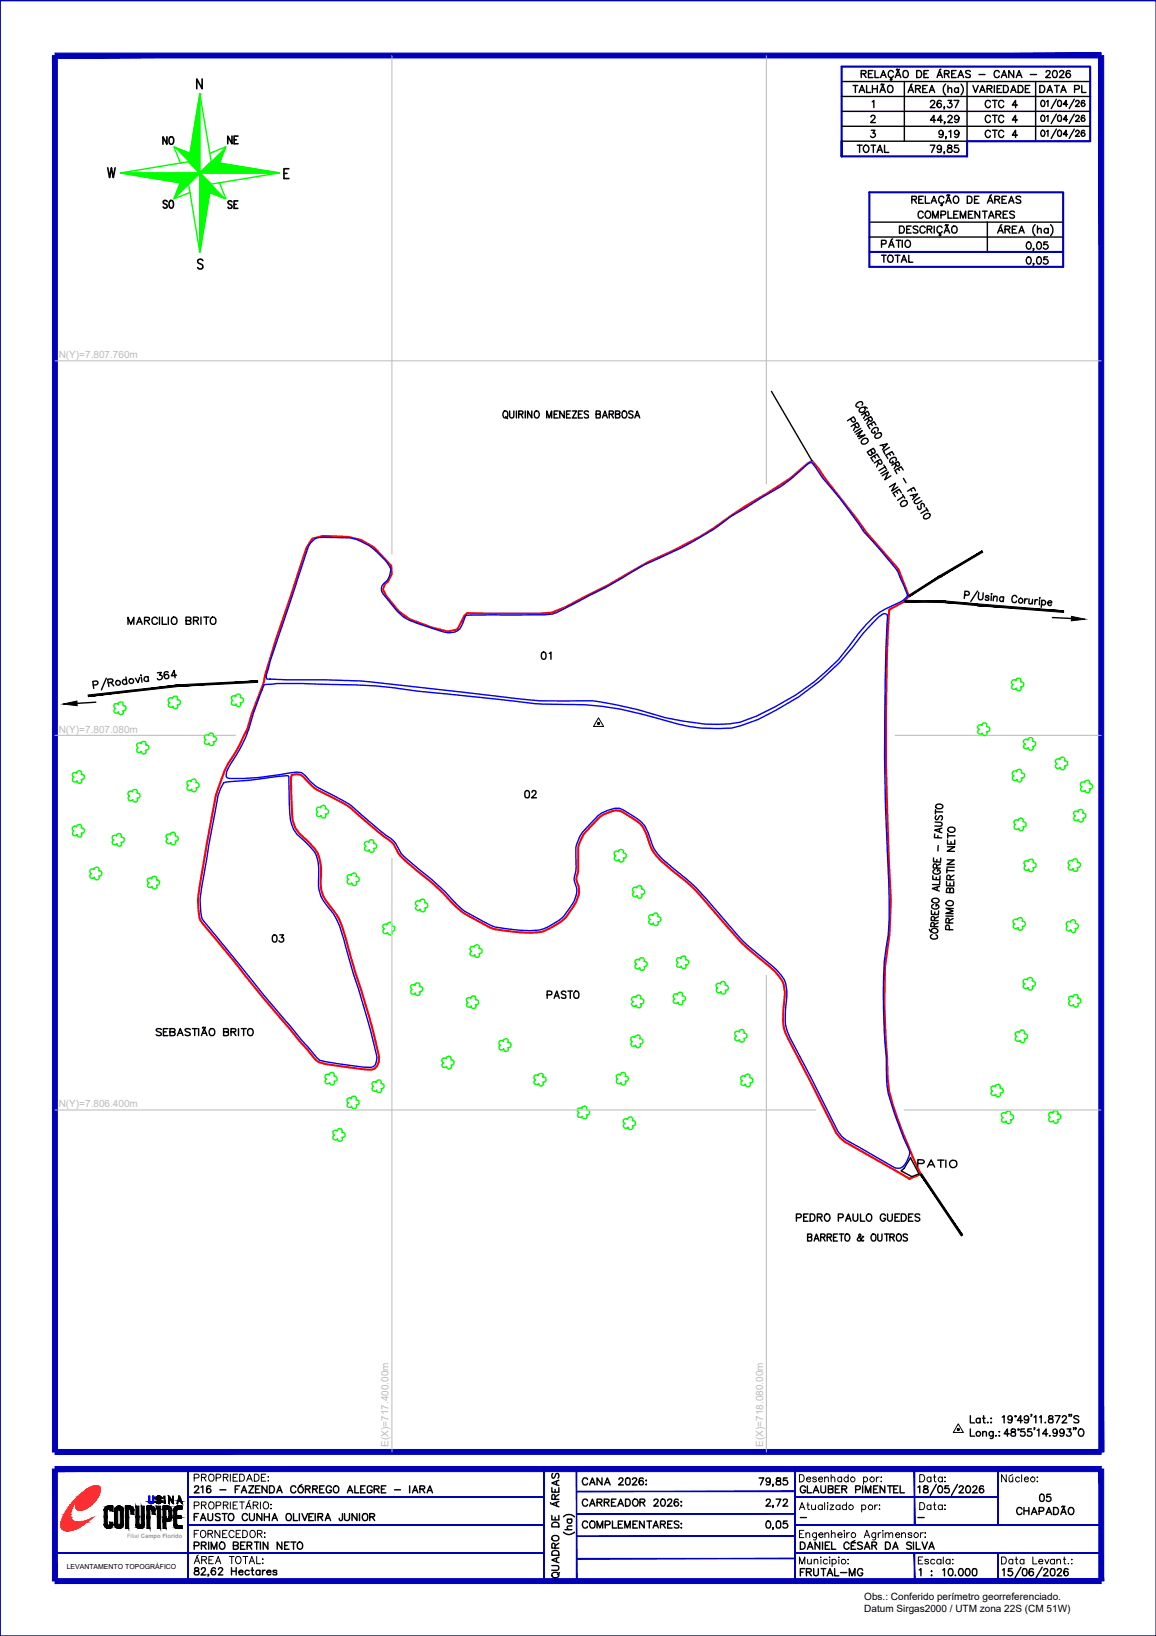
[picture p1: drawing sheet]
<svg xmlns="http://www.w3.org/2000/svg" width="210mm" height="297mm" viewBox="0 0 210 297" stroke-linecap="round" stroke-linejoin="round" font-family="sans-serif">
<defs><g id="words">
<g font-size="4.4">
<text x="28.2" y="27.5">NO</text>
<text x="28.6" y="39.2">SO</text>
<text x="40.2" y="39.2">SE</text>
<text x="97" y="121">01</text>
<text x="94.2" y="146">02</text>
<text x="165.5" y="213.1">PATIO</text>
</g>
<g font-size="4">
<text x="40.2" y="27.2">NE</text>
<text x="177.8" y="26.1">CTC 4</text>
<text x="158.7" y="48.7">TOTAL</text>
<text x="48.3" y="172.2">03</text>
<text x="98.1" y="182.4">PASTO</text>
<text x="187.7" y="273.8">05</text>
</g>
<g font-size="2.6">
<text x="143.9" y="276.9">-</text>
<text x="165.5" y="276.9">-</text>
</g>
<g font-size="1.8" fill="#bababa">
<text x="10.7" y="65">N(Y)=7.807.760m</text>
<text x="10.7" y="133">N(Y)=7.807.080m</text>
<text x="10.7" y="201">N(Y)=7.806.400m</text>
<text x="70.6" y="262.7" transform="rotate(-90 70.6 262.7)">E(X)=717.400.00m</text>
<text x="138.6" y="262.7" transform="rotate(-90 138.6 262.7)">E(X)=718.080.00m</text>
</g>
<g font-size="1.8">
<text x="156.9" y="290.4">Obs.: Conferido perímetro georreferenciado.</text>
<text x="156.9" y="292.6">Datum Sirgas2000 / UTM zona 22S (CM 51W)</text>
</g>
<text font-size="1.3" x="12.1" y="284.9">LEVANTAMENTO TOPOGRÁFICO</text>
<text font-size="1.1" fill="#989898" x="23.1" y="279.2">Filial Campo Florido</text>
</g></defs>
<!-- layer: 0114000216 -->
<path d="M56.7 97.8l1.9-.5 4.6 .2 2.4 .5 2.3 1.4 3.1 3.3 .1 1.6-.7 1.3-.5 .5-.4 .9 .7 1.3 2.2 2.7 2 1.4 4 1.5 2.9 .8 1.8-.4 1.2-2.5 .5-.5a201.3 201.3 0 0 0 15.4-.1l2.4-.9 7.8-4 7.4-4.3a61.9 61.9 0 0 0 14.9-8.3l2.4-1.6 4.2-2.5 4.2-2.7 3.1-2.8 .8-.4 8.1 10.5 1.8 2.5 5.8 6.6 1.9 4.9-.7 1-2.8 1.5a457 457 0 0 0 .3 52.7l-.3 6.3-.8 5.8-.1 6.8 .5 9.9a24.2 24.2 0 0 0 2.1 11.5l2.5 6.4 1.5 3.1-2.1 .8-9.4-5.4a7.5 7.5 0 0 1-4.8-4.8l-7.8-15.3a7.5 7.5 0 0 1-.9-5.1 8.4 8.4 0 0 0-.2-5.3 17 17 0 0 0-5.1-4.9 34.3 34.3 0 0 1-5.6-5.8l-4.3-5a27.7 27.7 0 0 0-4.8-4.2 10.7 10.7 0 0 1-4.9-6.8l-.5-1.2a12.2 12.2 0 0 0-4.4-3 6.1 6.1 0 0 0-5.2 2.9 6.1 6.1 0 0 0-2.2 4.9v3.2l-.2 .6a2.23 2.23 0 0 0 .3 2.1 4.7 4.7 0 0 1-1.2 4 9.3 9.3 0 0 1-5.9 4.3 29.8 29.8 0 0 1-8.3-.5l-2.2-1.1a16.8 16.8 0 0 1-7-5.4l-2.5-2.3a37.6 37.6 0 0 1-5.5-4.8l-.5-.9a4.1 4.1 0 0 0-2.1-2.2l-4.4-3.6a14.9 14.9 0 0 0-5-3.5l-2.8-1.4a11 11 0 0 1-2.6-2.4l-.5-.4h-1.6l-.2 .8 .1 2.4a23.4 23.4 0 0 0 .4 5.6 6.2 6.2 0 0 0 2.5 3.1 6.8 6.8 0 0 1 2.5 6.4 6.2 6.2 0 0 0 1.5 5.3 11.8 11.8 0 0 1 3 6.1l1.7 6.2a117.8 117.8 0 0 1 4.3 15.4 1.8 1.8 0 0 1-1.9 2.2 71.1 71.1 0 0 1-9-1.3l-.6-.5-1.6-2a601.1 601.1 0 0 1-16.6-20 13.7 13.7 0 0 1-2.9-3.7l-.3-3.3 .3-2.1 2.5-14a30.6 30.6 0 0 1 2.7-8.7l1.8-2.7 1.7-3.5 .8-2.7 2.2-5.7 .2-1.4 2-6.5 5.6-16.7z" fill="none" stroke="#f00" stroke-width=".38"/>
<!-- layer: TEXTO CONFRONTANTES -->
<g fill="none" stroke="#000" stroke-width=".25">
<path d="M91.5 74.7l.2-.1a.64 .64 0 0 1 .5 .7 .64 .64 0 0 1-.5 .6 .79 .79 0 0 1-.2-1.2zM91.8 75.6l.4 .4M92.5 74.6l.1 1.1 .3 .2 .4-.2v-1.1M93.8 74.6v1.3M94.2 75.2h.7v-.5l-.7-.1v1.3M94.6 75.2l.4 .7M95.4 74.6v1.3M96.6 74.6v1.3l-.8-1.3v1.3M97.1 74.8l.3-.2a.62 .62 0 0 1 .5 .7 .62 .62 0 0 1-.7 .5l-.2-.4zM99.3 75.9v-1.3l.4 1.3 .5-1.3v1.3M100.6 75.2h.4M101.3 74.6h-.7v1.3h.7"/>
<path d="M102.4 74.6v1.3l-.8-1.3v1.3M102.9 75.2h.4M103.6 74.6h-.7v1.3h.7M103.9 74.6h.8l-.8 1.3h.8M105 75.2h.5M105.7 74.6h-.7v1.3h.7M106.8 74.8l-.2-.2-.5 .2v.2l.7 .3v.5l-.5 .1-.2-.2M108.2 75.2h.7v-.5l-.7-.1v1.3l.7-.1 .1-.3-.2-.3M109.4 75.9l.5-1.3 .4 1.3M109.6 75.5h.5M110.6 75.2h.7v-.5l-.7-.1v1.3M111 75.2l.4 .7"/>
<path d="M111.8 75.2h.6l.2-.4-.2-.1-.6-.1v1.3l.6-.1 .2-.3-.3-.3M113 74.8l.3-.2a.62 .62 0 0 1 .6 .7 .62 .62 0 0 1-.7 .5l-.3-.4zM114.9 74.8l-.3-.2-.3 .1-.1 .3 .6 .3 .1 .4-.3 .2-.4-.2M115.3 75.9l.4-1.3 .5 1.3M115.4 75.5h.6M154.4 76.1l.5 .6 .4-.3-.3-.7-1.1 .7M155.2 77.1l.4 .5h.2l.2-.2-.3-.7-1.1 .7M155.4 77.4l-.4 .7M155.4 78.9l1.1-.7-.8 1.1 1.4-.3-1.1 .7M156.2 74.1l.7-.2a.54 .54 0 0 1-.1 .9 .54 .54 0 0 1-.8-.3zM156.3 77.8l-1.1 .7M156.5 73.6a.39 .39 0 0 0 0-.6 .39 .39 0 0 0-.5 0l-.3 .1a.42 .42 0 0 0-.3 .6 .42 .42 0 0 0 .6 .2"/>
<path d="M156.6 79.8l.3-.2a.48 .48 0 0 1 .7 .2 .48 .48 0 0 1-.2 .6l-.3 .2a.48 .48 0 0 1-.7-.1 .48 .48 0 0 1 .2-.7zM157 75l.4 .5h.2l.2-.2-.2-.6-1.2 .6M157.1 73.9l.4 .2M157.2 75.3l-.4 .7M157.6 75.9l.2 .5 .3 .1 .3-.3-.3-.6-1.1 .7M157.8 76.3l-.4 .6M158.2 76.9l.2 .3M159 78.9l.3-.3a.44 .44 0 0 1 .7 .1 .44 .44 0 0 1-.2 .7l-.3 .1a.41 .41 0 0 1-.5 0 .41 .41 0 0 1 0-.6zM159 77.2l-.3-.6-1.1 .6 .3 .6M159.3 78.3a.4 .4 0 0 0 .1-.6 .4 .4 0 0 0-.6 0l-.3 .1a.42 .42 0 0 0-.3 .6 .42 .42 0 0 0 .6 .2l.1-.1-.1-.2M158.1 81.7l.4 .6 .3-.1 .1-.3-.3-.5-1.1 .7 .4 .6 .5-.2-.1-.3M158.7 82.7l.3 .5"/>
<path d="M159.3 83.7l.4 .6h.3l.1-.2-.2-.7-1.2 .7M159.5 84.1l-.3 .7M159.6 83.1l-.3-.6-1.1 .6 .3 .7M159.8 80.9l1.3-.3-.9 1M160.2 86.4l1.1-.7-.6 1.4 1.1-.7M160.2 80.8l.3 .5M160.5 84.4l.4 .7M160.7 84.8l-1.1 .7M161 85.3l-1.1 .7M161.4 82.3l.3 .4M161.5 81.2l-1.1 .7 .3 .6M161.5 88.4l1.1-.7-.7 1.4 1.1-.7"/>
<path d="M162.3 82.6l-.3-.6-1.1 .7 .3 .6M162.5 84.1l.5 .6 .3-.3v-.2l-.2-.4-1.2 .7M162.6 83.7a.4 .4 0 0 0 0-.6 .4 .4 0 0 0-.5 0l-.3 .2a.41 .41 0 0 0-.2 .6 .41 .41 0 0 0 .6 0l-.1-.2M162.7 84.4l-.4 .7M162.7 89.2l.3 .4M163.1 85.1l.2 .3M163.7 89.5l-.4-.7-1.1 .7 .4 .7M163.7 91.1l.3-.2a.48 .48 0 0 1 .7 .2 .48 .48 0 0 1-.2 .6l-.2 .2a.48 .48 0 0 1-.7-.1 .48 .48 0 0 1 .1-.7zM163.9 89.8l.4 .7M164 85.3l-.4-.6-1.1 .7 .4 .6M164 86.9l.5 .8M164.1 90.1l-1.1 .7"/>
<path d="M165.3 90l1.3-.3-.9 1M165.4 88.8l.2 .4M165.7 89.9l.3 .4M166.2 89.1l-.3-.6-1.1 .7M166.6 91.9l.1 .5 .3 .1 .3-.2-.1-.7 .2-.2a.44 .44 0 0 1 .4 .6M167 90.3l-.8 .5a.36 .36 0 0 0-.2 .4 .36 .36 0 0 0 .4 .3l1-.6M167.9 93.4l.3-.1a.44 .44 0 0 1 .7 .1 .44 .44 0 0 1-.2 .6l-.3 .1a.43 .43 0 0 1-.7-.1 .43 .43 0 0 1 .2-.6zM168.1 92.2l.4 .6M168.3 92.5l-1.1 .7M23.2 113.4v-1.3l.5 1.3 .6-1.3v1.3M24.8 113.4l.5-1.3 .5 1.3M25 112.9h.7"/>
<path d="M26.2 112.7l.8-.1 .1-.4-.9-.1v1.3M26.7 112.7l.4 .7M28.6 112.4a.51 .51 0 0 0-.6-.3 .51 .51 0 0 0-.4 .5v.3a.51 .51 0 0 0 .4 .5 .51 .51 0 0 0 .6-.3M29 112v1.4M29.5 112v1.4h.8M30.6 112v1.4M31.4 112.1a.64 .64 0 0 1 .8 .5 .64 .64 0 0 1-.5 .8 .66 .66 0 0 1-.6-.5 .66 .66 0 0 1 .3-.8zM33.8 112.7l.7-.1 .2-.3-.4-.3h-.5v1.4l.8-.2 .1-.3-.4-.2M35.1 112.7l.8-.1 .1-.4-.9-.2v1.4M35.6 112.7l.4 .7M36.5 112v1.4M37 112h.9"/>
<path d="M37.5 112v1.4M38.3 112.3a.6 .6 0 0 1 .9 0 .6 .6 0 0 1-.1 .9 .6 .6 0 0 1-.9-.1 .6 .6 0 0 1 .1-.8zM175.1 108h.8l.1-.3-.3-.3-.5-.1-.1 1.4M177.5 107.3l-1.2 1.9M177.7 107.6l-.1 .9a.43 .43 0 0 0 .4 .4 .43 .43 0 0 0 .5-.3v-1M179.6 108.4a.36 .36 0 0 0-.7-.1l.5 .3 .1 .2a.38 .38 0 0 1-.6 .1v-.1M180 108.2v.8M180 107.8v.1zM180.4 108.5l.3-.3 .3 .1v.9M180.4 108.2l-.1 .9M182.2 108.6a.37 .37 0 0 0-.5-.1 .37 .37 0 0 0-.1 .5 .37 .37 0 0 0 .6 0M182.2 108.4v.8"/>
<path d="M184.7 108.4a.45 .45 0 0 0-.5-.3 .45 .45 0 0 0-.4 .5l-.1 .3a.44 .44 0 0 0 .3 .5 .44 .44 0 0 0 .6-.3M186.1 108.7l-.1 .8M186.6 108.7l-.3 .1-.2 .3M186.9 108.7v.9l.2 .1 .4-.3M187.5 108.8l-.1 .9M188 108.9l-.1 .8M188.4 108.9a.36 .36 0 0 0-.5 .3M188.8 108.9l-.1 .9M188.8 108.5v.1zM189.2 109.1a.4 .4 0 0 1 .6 0 .4 .4 0 0 1-.1 .6 .4 .4 0 0 1-.6-.1M189.2 109l-.1 1.3M190.2 109.4l.8 .1a.38 .38 0 0 0-.6-.4 .38 .38 0 0 0-.1 .6l.4 .3 .2-.2"/>
<path d="M16.9 124.4l.8-.2v-.5h-.9l.2 1.3M19.3 123.1l-.9 2.2M19.6 124l.8-.2 .1-.2-.1-.3h-.8l.2 1.4M20.1 123.9l.6 .6M22.9 122.9l.1 1.3M22.9 123.5a.43 .43 0 0 0-.6 .1 .43 .43 0 0 0 .1 .6 .43 .43 0 0 0 .6-.2M25.4 123l-.3 .9-.5-.8M25.6 122.5v.2zM25.7 123l.1 .9M26.9 123a.43 .43 0 0 0-.6 .1 .43 .43 0 0 0 .1 .6 .43 .43 0 0 0 .6-.2M26.9 122.8l.1 .9M28.6 122.2l.7-.1-.3 .5a.45 .45 0 0 1 .5 .5 .45 .45 0 0 1-.8 .3l-.1-.2"/>
<path d="M30.5 122.1l-.1-.2a.5 .5 0 0 0-.6 .3v.7a.4 .4 0 0 0 .6 .3 .4 .4 0 0 0 .1-.6 .4 .4 0 0 0-.6 .1l-.1 .2M32 122.6l-.9 .1 .5-1 .2 1.3M169.4 159v.7l1.2 .1 .1-.8M169.5 155.8v.6l1.3 .1v-.7M169.7 151.4v.7h1.3M169.8 157.9a.41 .41 0 0 0-.4 .5 .41 .41 0 0 0 .5 .3h.5a.37 .37 0 0 0 .3-.5 .37 .37 0 0 0-.5-.3v.3M169.8 149.3h1.1l.2 .4-.4 .3h-.9M169.8 147.4h1.4M169.9 147l-.1 .8M170 146.2a.7 .7 0 0 1 .7-.2 .7 .7 0 0 1 .5 .5 .82 .82 0 0 1-1.3 0zM170 148.1l-.1 .1a.44 .44 0 0 0 .1 .6l.3-.1 .3-.5 .3-.1 .2 .1a.46 .46 0 0 1-.2 .7M170 159.3v.4"/>
<path d="M170.1 157.6v-.5l-.4-.3-.2 .3v.5h1.2M170.1 156.1v.4M170.3 151.7v.4M170.3 153.5v1M170.6 150.5v.5M170.8 156.9l-.7 .3M171 150.4l-1.3 .3 1.3 .5M172 158.1h1.2M172 157.6l-.1 .9M172 157.4l1.3 .1M172 156.1l1.3 .1-1.3 .8h1.3M172 153.7h1.4l-1.4 .8 1.3 .1"/>
<path d="M172 152.5v.8h1.4v-.8M172.1 151.8h1.3M172.1 151.3v.8M172.2 150.4a.66 .66 0 0 1 .8-.2 .66 .66 0 0 1 .4 .7 .7 .7 0 0 1-.8 .2 .7 .7 0 0 1-.5-.6zM172.5 159.7l.1-.5-.2-.3h-.4l-.1 .8 1.3 .1M172.7 152.8v.5M173.2 158.9l-.6 .4M168.7 168.7l.3 .5M169.1 165.3v.7l1.3 .1v-.7M169.2 168.8a.61 .61 0 0 1 .6-.3 .61 .61 0 0 1 .5 .6 .6 .6 0 0 1-.7 .3 .6 .6 0 0 1-.5-.5zM169.2 169.7a.41 .41 0 0 0-.2 .5 .41 .41 0 0 0 .4 .3h.3a.4 .4 0 0 0 .5-.3 .4 .4 0 0 0-.3-.5M169.3 163.3a.74 .74 0 0 1 1.2 .3 .72 .72 0 0 1-.7 .4 .72 .72 0 0 1-.6-.6z"/>
<path d="M169.5 164.2a.41 .41 0 0 0-.3 .5 .41 .41 0 0 0 .4 .3h.4a.42 .42 0 0 0 .5-.4 .42 .42 0 0 0-.5-.4v.3M169.6 168.3l.1-.5-.2-.3h-.3l-.2 .7 1.3 .1M169.7 167.2v-.5l-.1-.3h-.4l-.1 .7 1.2 .1M169.8 165.6l-.1 .4M170.2 161.1l-.1 .5M170.3 167.5l-.7 .4M170.4 166.4l-.7 .4M170.6 160.9l-1.3 .4 1.3 .5M170.6 160v.6h-1.3M171.7 166.3l1.4 .1M171.9 163.7a.66 .66 0 0 1 .8-.2 .66 .66 0 0 1 .4 .7 .73 .73 0 0 1-.8 .3 .73 .73 0 0 1-.5-.6zM171.9 160v.8l1.3 .1v-.8"/>
<path d="M172.3 167.6v-.7l-.2-.2-.2 .1-.2 .7 1.3 .1M172.4 168.8l-.1-.7-.1-.1h-.4l-.1 .8h1.3M172.5 161.5l.2-.3 .4 .1v.2v.6l-1.3-.1 .2-.7h.4l.1 .8M172.5 160.3v.5M173.1 166.8l-.8 .4M173.1 165l-1.3-.1 1.3 .5-1.4 .4 1.4 .1M29.3 186.9l-.3-.1-.6 .1v.3l.8 .3 .1 .2-.1 .3h-.5l-.3-.1M29.7 187.4h.5M30.5 186.8h-.8v1.2h.8M30.9 187.4l.8-.1 .1-.3-.1-.2h-.8v1.2h.8l.1-.4-.3-.2M32.2 188l.5-1.2 .5 1.2M32.4 187.6h.7"/>
<path d="M34.5 186.9l-.3-.1-.6 .1 .1 .3 .8 .4v.3l-.3 .1-.6-.1M34.9 186.8h.9M35.3 186.8v1.2M36.1 186.8v1.2M36.6 188l.5-1.2 .5 1.2M36.7 187.6h.7M36.8 186.5l-.1 .2M36.8 186.5h.2M37 186.5l.3 .1M37.3 186.5v.1M38.1 186.9l.1-.1a.62 .62 0 0 1 .8 .6 .62 .62 0 0 1-.8 .6l-.2-.4zM40.6 187.4l.8-.1v-.4l-.8-.1v1.2l.8-.1v-.4l-.2-.1"/>
<path d="M42 187.4l.7-.1 .1-.3-.1-.2h-.7v1.2M42.4 187.4l.4 .6M43.3 186.8v1.2M43.8 186.8h.9M44.2 186.8v1.2M45.1 186.9l.2-.1a.63 .63 0 0 1 .7 .6 .63 .63 0 0 1-.8 .6l-.2-.4zM144.6 221.1l.8-.1 .1-.2-.1-.3-.8-.1v1.3M145.9 221h.5M146.6 224.6h.7v-.5h-.7v1.2h.7l.1-.4-.2-.3M146.7 220.4h-.8v1.3h.8M147.1 220.4h.4a.71 .71 0 0 1 .5 .7 .71 .71 0 0 1-.5 .6h-.4zM147.8 225.3l.5-1.2 .4 1.2"/>
<path d="M148 224.9h.5M148.4 221l.8-.1v-.4l-.8-.1v1.3M148.8 221l.5 .7M149 224.6h.7l.1-.2-.1-.3h-.7v1.2M149.4 224.6l.4 .7M149.8 220.6a.6 .6 0 0 1 .9 .1 .6 .6 0 0 1-.1 .8 .6 .6 0 0 1-.9-.1 .6 .6 0 0 1 .1-.8zM150.2 224.6h.7v-.5h-.7v1.2M150.6 224.6l.4 .7M151.3 224.6h.5M152.1 224.1h-.8v1.2h.8M152.2 221.1l.8-.1 .1-.2-.1-.3-.8-.1v1.3M152.4 224.1h.8"/>
<path d="M152.8 224.1v1.2M153.5 221.7l.6-1.3 .4 1.3M153.6 224.1h.2a.62 .62 0 0 1 .5 .6 .62 .62 0 0 1-.7 .6l-.2-.4 .1-.5zM153.7 221.3h.6M154.9 220.4v1.1a.43 .43 0 0 0 .5 .2 .43 .43 0 0 0 .3-.4v-.9M156.3 220.4v1.3h.7M156.8 224.6l-.2-.1-.1 .5a.4 .4 0 0 1-.4 .4 .4 .4 0 0 1-.4-.4l.6-.5v-.3l-.2-.1-.1 .1v.3l.5 .8h.2l.1-.1M157.4 220.6a.59 .59 0 0 1 .9 .1 .59 .59 0 0 1-.1 .8l-.1 .1a.63 .63 0 0 1-.8-.2 .63 .63 0 0 1 .1-.8zM158.3 224.2l.2-.1a.64 .64 0 0 1 .6 .6 .64 .64 0 0 1-.6 .6l-.3-.4zM159.4 224.1v.9a.38 .38 0 0 0 .4 .3 .38 .38 0 0 0 .3-.3v-.9M160.6 224.1h.8M160.8 220.7a.53 .53 0 0 0-.8-.2 .53 .53 0 0 0-.1 .7 .47 .47 0 0 0 .4 .5 .47 .47 0 0 0 .5-.5h-.3"/>
<path d="M161 224.1v1.2M161.2 220.4v1.1a.43 .43 0 0 0 .5 .2 .43 .43 0 0 0 .3-.4v-.9M161.6 224.6h.7l.1-.2-.1-.3h-.7v1.2M162 224.6l.4 .7M162.5 221h.5M163 224.1h.1a.64 .64 0 0 1 .6 .6 .64 .64 0 0 1-.6 .6 .79 .79 0 0 1-.1-1.2zM163.3 220.4h-.8v1.3h.8M163.7 220.4h.4a.71 .71 0 0 1 .5 .7 .71 .71 0 0 1-.5 .6h-.4zM164.8 224.2l-.3-.1h-.4l-.1 .4 .6 .3 .2 .4-.3 .1-.5-.1M165 221h.5M165.8 220.4h-.8v1.3h.8M167 220.6l-.3-.2-.5 .2 .1 .3 .7 .3v.3a.51 .51 0 0 1-.8 0"/>
<circle cx="185.3" cy="109" r=".42"/>
<circle cx="21.4" cy="124" r=".43"/>
<circle cx="23.8" cy="123.7" r=".42"/>
</g>
<!-- layer: PATIO -->
<path d="M165.4 210.2l1.5 2.9-1.3 .5-2-1 .6-.5z" fill="none" stroke="#000" stroke-width=".25"/>
<!-- layer: MARGEM -->
<path d="M0 .1h209.9v296.9h-209.9zM0 .1v296.9" fill="none" stroke="#0000b8" stroke-width=".25"/>
<g fill="#0000b8" stroke="#0000b8" stroke-width=".18">
<path d="M98.7 266.7l.1 20.1v-20.1zM98.7 266.7l.1 20.1h-.1z"/>
<path d="M10 281.9h88.8zM10 282l88.8-.1z"/>
<path d="M144.4 281.9h55.5zM144.4 282l55.5-.1z"/>
<path d="M34.1 276.8h64.7zM34.1 276.9l64.7-.1z"/>
<path d="M144.4 276.8h55.6zM144.4 276.9l55.6-.1z"/>
<path d="M34.1 271.8h64.7zM34.1 271.9l64.7-.1z"/>
<path d="M34.1 266.7l.1 20.3zM34.1 266.7l.1 20.3z"/>
<path d="M104.6 266.7l.1 20.1zM104.6 266.7l.1 20.1z"/>
<path d="M144.3 266.7l.1 20.1zM144.3 266.7l.1 20.1z"/>
<path d="M166 282l.1 5v-5zM166 282l.1 5h-.1z"/>
<path d="M181.2 282l.1 5zM181.2 282l.1 5z"/>
<path d="M144.4 271.8h36.8zM144.4 271.9l36.8-.1z"/>
<path d="M181.2 266.7l.1 10.2zM181.2 266.7l.1 10.2z"/>
<path d="M166 266.7v10.2h.1zM166 266.7h.1v10.2z"/>
<path d="M104.7 270.7h39.7zM104.7 270.8l39.7-.1z"/>
<path d="M104.7 274.8h39.7zM104.7 274.9l39.7-.1z"/>
<path d="M104.7 278.9h39.7zM104.7 279l39.7-.1z"/>
<path d="M104.7 282.9h39.7zM104.7 283l39.7-.1z"/>
<path d="M10 10.5h189.9v-.9zM10 9.6h189.9l-189.9 .9z"/>
<path d="M9.5 10.1l.9 253.5v-253.5zM9.5 10.1l.9 253.5h-.9z"/>
<path d="M10 263.2v.9l189.9-.9zM10 264.1l189.9-.9v.9z"/>
<path d="M199.5 10.1v253.5h.9zM199.5 10.1h.9v253.5z"/>
<path d="M199.5 266.7l.9 20.3v-20.3zM199.5 266.7l.9 20.3h-.9z"/>
<path d="M10 287.5h189.9v-.9zM10 286.6h189.9l-189.9 .9z"/>
<path d="M9.5 266.7v20.3h.9zM9.5 266.7h.9v20.3z"/>
<path d="M10 266.3v.9l189.9-.9zM10 267.2l189.9-.9v.9z"/>
<path d="M34.1 266.7l.1 20.2zM34.1 266.7l.1 20.2z"/>
</g>
<g fill="none" stroke="#000" stroke-width=".25">
<path d="M35.3 275.4h.5M35.3 270.1a.36 .36 0 0 1 .4-.3 .36 .36 0 0 1 .4 .4l-.8 .8h.9M36.1 274.8h-.8v1.3M36.4 276.1l.5-1.3 .5 1.3M36.5 270l.3-.2v1.2M36.6 275.7h.6M37.8 274.8v.9a.43 .43 0 0 0 .4 .4 .43 .43 0 0 0 .4-.4v-.9M37.9 280v1.3M38.2 269.9v-.1a.47 .47 0 0 0-.7 .2v.9a.41 .41 0 0 0 .7 .1 .41 .41 0 0 0-.1-.7 .41 .41 0 0 0-.6 .3M39.9 270.5h1.1M40 275l-.3-.2-.6 .2 .1 .2 .6 .3 .2 .2v.2l-.3 .2-.6-.2M40.3 274.8h.9"/>
<path d="M40.8 274.8v1.3M41.7 274.9l.1-.1a.63 .63 0 0 1 .7 .7 .63 .63 0 0 1-.8 .5l-.3-.4v-.3zM42.7 270.4h.5M43.5 269.8h-.8v1.2M43.8 271l.5-1.2 .5 1.2M44 270.6h.6M44.5 280h-.8v1.3h.8M44.9 275.1a.48 .48 0 0 0-.5-.3 .48 .48 0 0 0-.4 .5v.3a.48 .48 0 0 0 .4 .5 .48 .48 0 0 0 .5-.3M45.2 269.8h.9l-.9 1.2h.9M45.3 274.8v.9a.46 .46 0 0 0 .4 .4 .46 .46 0 0 0 .5-.4v-.9M46.2 280h.8M46.4 270.4h.5"/>
<path d="M46.6 280v1.3M47.2 269.8h-.8v1.2h.8M47.3 280v1.3M47.5 274.8v1.3l-.8-1.3v1.3M48 275.4h.9M48 274.8v1.3M48.5 269.8v1.2l-.9-1.2v1.2M48.6 280v1.3l-.8-1.3v1.3M48.9 274.8v1.3M48.9 269.8h.5a.68 .68 0 0 1 .4 .6 .68 .68 0 0 1-.4 .6h-.5zM49.4 276.1l.5-1.3 .5 1.3M49.6 275.7h.6"/>
<path d="M50.2 271l.6-1.2 .4 1.2M50.4 270.6h.7M51.2 280v1.3l-.9-1.3v1.3M52.2 274.9l.1-.1a.63 .63 0 0 1 .6 .7 .63 .63 0 0 1-.7 .5l-.3-.4 .1-.5zM52.5 280h-.8v1.3h.8M52.8 280h.9M53.3 274.8v1.3h.7M53.3 280v1.3M53.7 270.1a.48 .48 0 0 0-.5-.3 .48 .48 0 0 0-.4 .4v.4a.48 .48 0 0 0 .4 .4 .48 .48 0 0 0 .5-.3M54.4 274.8v1.3M54.8 274.8l.5 1.3 .5-1.3M54.8 269.5l-.4 .3"/>
<path d="M55.5 270.4l.7-.1 .1-.1v-.3l-.8-.1v1.2M55.9 270.4l.4 .6M56.1 275.4h.5M56.8 270.4l.7-.1 .1-.1v-.3l-.8-.1v1.2M56.9 274.8h-.8v1.3h.8M57.2 270.4l.4 .6M57.2 274.8v1.3M57.7 275.4h.8v-.5l-.8-.1v1.3M58 270.4h.5M58.2 275.4l.4 .7M58.8 269.8h-.8v1.2h.8M59.1 276.1l.4-1.3 .5 1.3"/>
<path d="M59.2 275.7h.7M60.2 270.1a.48 .48 0 0 0-.6-.3 .48 .48 0 0 0-.4 .4v.4a.47 .47 0 0 0 .5 .5 .47 .47 0 0 0 .5-.5h-.3M60.8 269.8h.1a.62 .62 0 0 1 .6 .7 .62 .62 0 0 1-.7 .5l-.3-.4 .1-.5zM62.2 274.8l-.1 1.2h-.4l-.1-.3M62.6 274.8v.9a.46 .46 0 0 0 .4 .4 .46 .46 0 0 0 .5-.4v-.9M63.1 271l.4-1.2 .6 1.2M63.2 270.6h.7M64.4 269.8v1.2h.8M64.8 274.8v1.3l-.9-1.3v1.3M65.3 274.8v1.3M65.5 270.4h.5M66 274.9l.2-.1a.64 .64 0 0 1 .6 .6 .64 .64 0 0 1-.6 .7 .73 .73 0 0 1-.2-1.2z"/>
<path d="M66.3 269.8h-.8v1.2h.8M67.1 275.4h.8l.1-.3-.1-.2-.8-.1v1.3M67.6 270.1a.46 .46 0 0 0-.6-.3 .46 .46 0 0 0-.3 .4v.4a.45 .45 0 0 0 .4 .5 .45 .45 0 0 0 .5-.5h-.3M67.6 275.4l.4 .7M67.9 270.4l.8-.1 .1-.3-.1-.2h-.8v1.2M68.4 270.4l.4 .6M69.3 270.4h.5M70.1 269.8h-.8v1.2h.8M71.6 270.5h1.1M74.4 269.8v1.2M74.9 271l.5-1.2 .5 1.2M75.1 270.6h.6"/>
<path d="M76.2 270.4l.8-.1 .1-.3-.1-.2h-.8v1.2M76.7 270.4l.4 .6M77.6 271l.5-1.2 .4 1.2M77.7 270.6h.7M99.9 272.8l.2 .3M100.2 275.2v.8h1.3v-.8M100.2 270.1v.8h1.3v-.8M100.2 279a.64 .64 0 0 1 .8-.2 .64 .64 0 0 1 .4 .7 .64 .64 0 0 1-.8 .3 .64 .64 0 0 1-.4-.8zM100.4 276.5l.3-.1h.5l.2 .2 .1 .6h-1.3v-.4zM100.4 267.5l-.2 .3 .2 .6 .2-.1 .5-.8 .3 .2 .1 .4-.2 .3M100.8 272.2v-.7l-.4-.2-.2 .2v.7h1.3M100.8 270.4v.5"/>
<path d="M100.8 275.4v.6M101 268.9v.7M101 272.8v.6M101.5 272.6l-1.3 .5 1.3 .5M101.5 268.8l-1.3 .5 1.3 .4M101.5 271.3l-.7 .5M102.3 278.2a1.36 1.36 0 0 0 2 0M102.3 275.4a1.36 1.36 0 0 1 2 0M102.6 277.7h1.2M103 275.8h.8M103.2 275.8a.42 .42 0 0 0-.1 .7 .42 .42 0 0 0 .6 0 .42 .42 0 0 0 0-.7M103.8 277.1h-.8v.5l.3 .1"/>
<path d="M106.7 268.6a.48 .48 0 0 0-.6-.3 .48 .48 0 0 0-.4 .5v.3a.48 .48 0 0 0 .4 .5 .48 .48 0 0 0 .6-.3M106.7 272.5a.48 .48 0 0 0-.6-.3 .48 .48 0 0 0-.4 .5v.3a.48 .48 0 0 0 .4 .5 .48 .48 0 0 0 .6-.3M106.7 276.5a.48 .48 0 0 0-.6-.3 .48 .48 0 0 0-.4 .4v.4a.48 .48 0 0 0 .4 .4 .48 .48 0 0 0 .6-.3M107.1 269.6l.5-1.3 .4 1.3M107.1 273.5l.5-1.3 .4 1.3M107.2 269.2h.7M107.2 273h.7M107.3 276.2h.1a.64 .64 0 0 1 .7 .6 .64 .64 0 0 1-.7 .6 .73 .73 0 0 1-.1-1.2zM108.4 272.8l.8-.1 .1-.3-.1-.2h-.8v1.3M108.4 277.4v-1.2l.5 1.2 .5-1.2v1.2M108.8 272.8l.5 .7M109.3 268.3v1.3l-.9-1.3v1.3"/>
<path d="M109.7 272.8l.7-.1 .1-.4-.8-.1v1.3M109.8 269.6l.5-1.3 .5 1.3M109.9 276.8h.8l.1-.2-.1-.4h-.8v1.2M110 269.2h.6M110.2 272.8l.4 .7M111 272.8h.5M111.2 276.2v1.2h.8M111.8 272.2h-.8v1.3h.8M112.2 273.5l.5-1.3 .5 1.3M112.3 276.8h.5M112.4 268.6l.2-.3h.3l.2 .2-.2 .5-.6 .6h.9M112.4 273h.6"/>
<path d="M113.1 276.2h-.8v1.2h.8M113.5 277.4v-1.2l.4 1.2 .5-1.2v1.2M113.6 272.2h.4a.68 .68 0 0 1 .4 .6 .68 .68 0 0 1-.4 .7h-.4zM113.7 268.4h.6l.1 .5a.53 .53 0 0 1-.5 .7 .87 .87 0 0 1-.2-1.2zM114.9 268.6l.2-.3 .4 .1 .1 .1a1.67 1.67 0 0 1-.8 1.1h.9M114.9 276.8h.5M115 272.4l.2-.2a.63 .63 0 0 1 .7 .7 .63 .63 0 0 1-.8 .5l-.2-.4zM115.7 276.2h-.8v1.2h.8M116.2 272.8l.8-.1 .1-.3-.3-.2h-.6v1.3M116.7 272.8l.4 .7M116.8 268.5l-.4-.2a.7 .7 0 0 0-.3 1.1 .39 .39 0 0 0 .6 .1 .39 .39 0 0 0 0-.6 .39 .39 0 0 0-.6 .1l-.1 .2M117 276.2v1.2l-.9-1.2v1.2"/>
<path d="M117.3 268.8h.1zM117.3 269.6h.1zM117.5 276.2h.8M117.9 276.2v1.2M118.6 277.4l.5-1.2 .4 1.2M118.7 272.5l.3-.3 .4 .1 .1 .2-.2 .4-.6 .6h.8M118.7 277h.7M119.9 276.8l.8-.1 .1-.3-.1-.2h-.8v1.2M120.1 272.2h.2a.65 .65 0 0 1 .5 .6 .65 .65 0 0 1-.5 .7 .79 .79 0 0 1-.2-1.3zM120.4 276.8l.4 .6M121.2 272.5l.1-.2 .2-.1h.4l.1 .2-.2 .5-.6 .6h.8M121.2 276.8h.6"/>
<path d="M122 276.2h-.8v1.2h.8M123.1 272.4v-.2h-.3a.69 .69 0 0 0-.4 .7 .69 .69 0 0 0 .5 .6 .39 .39 0 0 0 .3-.4 .39 .39 0 0 0-.4-.4 .39 .39 0 0 0-.4 .3M123.3 276.3l-.3-.1-.6 .1 .1 .3 .6 .3 .2 .2v.2l-.3 .1-.6-.1M123.7 272.7h.1zM123.7 276.6h.1zM123.7 277.4h.1zM123.7 273.3v.2zM137.8 268.3h.9l-.6 1.3M139.1 272.5l.3-.3h.3l.2 .2-.2 .5-.6 .6h.9M139.3 276.2a.42 .42 0 0 1 .6 .2 .62 .62 0 0 1 .1 .7 .62 .62 0 0 1-.6 .3h-.1a.92 .92 0 0 1 0-1.2zM139.9 268.8a.41 .41 0 0 1-.6 .3 .41 .41 0 0 1-.1-.7 .41 .41 0 0 1 .6 .1l.1 .3a.59 .59 0 0 1-.5 .8l-.3-.2M140.4 269.6h-.1h.1l-.1 .3"/>
<path d="M140.4 273.4h-.1h.1l-.1 .3M140.4 277.4h-.1h.1l-.1 .3M140.9 272.2h.9l-.6 1.3M141.1 268.4v.4l.3 .1a.36 .36 0 0 1 .4 .3 .36 .36 0 0 1-.3 .4h-.4l-.2-.2a.37 .37 0 0 1 .4-.5l.4-.1v-.4zM141.1 276.2a.45 .45 0 0 1 .6 .2v.8l-.1 .2h-.5l-.2-.5zM142.2 272.5a.36 .36 0 0 1 .4-.3 .36 .36 0 0 1 .4 .3l-.2 .4-.6 .6h.8M142.9 268.3h-.6l-.1 .6a.46 .46 0 0 1 .7 0 .46 .46 0 0 1-.1 .7 .46 .46 0 0 1-.6-.2M142.9 276.2h-.6l-.1 .5a.47 .47 0 0 1 .7 0 .47 .47 0 0 1-.1 .7 .47 .47 0 0 1-.6-.2M145.3 280h.5a.71 .71 0 0 1 .4 .6 .71 .71 0 0 1-.4 .7h-.5zM146.3 270.1a.48 .48 0 0 0-.6-.3 .48 .48 0 0 0-.4 .4v.4a.47 .47 0 0 0 .5 .5 .47 .47 0 0 0 .5-.5h-.4M146.6 269.8v1.2h.8M147.7 271l.5-1.2 .5 1.2"/>
<path d="M147.9 270.6h.6M148.8 280v1.3l-.8-1.3v1.3M149.1 269.8v.9a.43 .43 0 0 0 .4 .4 .43 .43 0 0 0 .4-.4v-.9M149.4 280v1.3M150.4 270.4l.7-.1 .2-.1-.1-.3-.8-.1v1.2h.8v-.5l-.2-.1M150.7 280h-.8v1.3h.8M151 280v1.3h.8M151.7 270.4h.5M152.5 269.8h-.8v1.2h.8M152.9 270.4l.7-.1 .2-.3-.2-.2h-.7v1.2M153.3 270.4l.5 .6M155.2 279.7l-.5 .3"/>
<path d="M155.4 270.5l.8-.2v-.4l-.8-.1v1.2M156.6 269.8v1.2M157.1 271v-1.2l.5 1.2 .5-1.2v1.2M158.6 270.4h.5M159.4 269.8h-.8v1.2h.8M160.7 269.8v1.2l-.9-1.2v1.2M160.8 280h.4a.71 .71 0 0 1 .5 .6 .71 .71 0 0 1-.5 .7h-.4zM161.2 269.8h.9M161.6 269.8v1.2M162.3 270.4h.5M163.1 269.8h-.8v1.2h.8M163.4 269.8v1.2h.8"/>
<path d="M165.9 280v1.3M166.4 280v1.3h.7M166.7 270l.3-.2v1.2M167.4 280l.5 1.3 .5-1.3M167.8 269.8v.4l.4 .1a.36 .36 0 0 1 .3 .4 .36 .36 0 0 1-.3 .3h-.4l-.1-.2a.6 .6 0 0 1 .7-.6v-.4zM170 269.5l-1.1 2M170.5 269.8a.42 .42 0 0 1 .6 .2 .62 .62 0 0 1 .1 .7 .62 .62 0 0 1-.6 .3h-.1a.92 .92 0 0 1 0-1.2zM172.3 269.8h-.7v.5a.46 .46 0 0 1 .7 0 .46 .46 0 0 1-.1 .7 .46 .46 0 0 1-.7-.2M173.9 269.5l-1.1 2M174.2 270.1l.1-.3h.4l.2 .4-.8 .8h.9M175.6 269.8a.42 .42 0 0 1 .5 .2 .62 .62 0 0 1 .2 .7 .62 .62 0 0 1-.6 .3h-.1a.92 .92 0 0 1 0-1.2zM176.7 270.1l.1-.3h.4l.2 .4-.8 .8h.9"/>
<path d="M178.6 269.9l-.1-.1a.45 .45 0 0 0-.6 .2v.9a.41 .41 0 0 0 .6 .1 .41 .41 0 0 0-.1-.7 .41 .41 0 0 0-.6 .3M185.5 274a.48 .48 0 0 0-.5-.3 .48 .48 0 0 0-.4 .5v.3a.48 .48 0 0 0 .4 .5 .48 .48 0 0 0 .5-.3M185.9 273.7v1.3M185.9 274.3h.9M192.6 275l.5-1.3 .5 1.3M192.8 274.6h.6M192.9 273.5l.2 .1M193.2 273.6h.1M193.3 273.5v.1M194.1 273.9l.3-.2a.63 .63 0 0 1 .6 .7 .63 .63 0 0 1-.8 .5l-.2-.4zM35.3 280.7l.7-.1 .2-.4-.4-.2h-.5v1.3M35.4 284.7v.4l.4 .1a.38 .38 0 0 1 .4 .5 .38 .38 0 0 1-.6 .2l-.3-.1a.48 .48 0 0 1 .1-.5 .48 .48 0 0 1 .5-.2l.2-.3a.44 .44 0 0 0-.7-.1z"/>
<path d="M36.6 280.6l.8-.1v-.4l-.8-.1v1.3M36.6 285v-.2l.2-.2h.3l.2 .3-.2 .4-.6 .6h.9M37 280.6l.4 .7M37.9 285.9l-.1-.1 .1 .2-.1 .2M38.4 281.3v-1.3l.5 1.3 .5-1.3v1.3M39.1 284.8a.34 .34 0 0 0-.5-.1 .71 .71 0 0 0 .2 1.2 .41 .41 0 0 0 .4-.4 .41 .41 0 0 0-.4-.4 .41 .41 0 0 0-.4 .4M39.7 285l.2-.4 .4 .2 .1 .2-.8 .9h.9M40 280.2a.6 .6 0 0 1 .9 .1 .6 .6 0 0 1-.3 .9 .6 .6 0 0 1-.8-.2 .6 .6 0 0 1 .2-.8zM42 284.6v1.3M42 285.3h.9M42.4 280.6h.6l.3-.4-.3-.2h-.6v1.3h.6l.2-.1 .1-.3-.3-.3M42.9 284.6v1.3"/>
<path d="M43.4 285.4h.7a.4 .4 0 0 0-.6-.3 .4 .4 0 0 0-.1 .7l.3 .1 .4-.1M43.7 280.6h.5M44.9 280.6l.8-.1v-.4l-.8-.1v1.3M45.3 285.3a.43 .43 0 0 0-.7-.1 .43 .43 0 0 0 0 .6 .43 .43 0 0 0 .7 0M45.3 280.6l.4 .7M45.6 285.1h.5M45.8 284.6v1.3h.3M47.2 285.3a.41 .41 0 0 0-.6-.1 .41 .41 0 0 0 0 .6 .41 .41 0 0 0 .6 0M47.2 285.1v.8M47.7 285.1v.8M48.1 285.1a.36 .36 0 0 0-.4 .3M48.5 285.4h.7a.4 .4 0 0 0-.6-.3 .4 .4 0 0 0-.1 .7l.3 .1 .4-.1"/>
<path d="M50.2 285.3l-.2-.2h-.4v.2v.1l.6 .2v.3h-.4l-.2-.1M51.7 280.6h.5M54.1 280.2a.46 .46 0 0 1 .5-.2 .46 .46 0 0 1 .3 .5 .55 .55 0 0 1-.4 .8 .55 .55 0 0 1-.5-.8zM100.2 284.3h.9a.42 .42 0 0 1 .4 .4 .42 .42 0 0 1-.4 .4h-.9M100.2 285.7a.64 .64 0 0 1 .8-.2 .64 .64 0 0 1 .4 .7 .64 .64 0 0 1-.8 .3 .64 .64 0 0 1-.4-.8zM100.4 281.6l.3-.1 .6 .1 .2 .3v.5h-1.3v-.5zM100.8 281.1v-.8l-.4-.1-.2 .1v.8h1.3M101 282.9v.6M101.5 282.7l-1.3 .5 1.3 .5M101.5 280.2l-.7 .5M101.6 285.5l-.4 .4M145.3 285.4h.5"/>
<path d="M146.1 284.8h-.8v1.3M146.4 285.4h.8l.1-.3-.1-.3h-.8v1.3M146.6 281.3l.5-1.3 .5 1.3M146.8 280.9h.6M146.9 285.4l.4 .7M147.7 284.8l.1 1.1a.43 .43 0 0 0 .4 .2 .43 .43 0 0 0 .4-.4v-.9M149.1 284.8h.8M149.5 284.8v1.3M149.9 280.6h.4M150.2 286.1l.5-1.3 .5 1.3M150.4 285.7h.6M151.6 284.8v1.3h.7"/>
<path d="M152.6 285.5h1.2M154.2 280.3a.48 .48 0 0 0-.6-.3 .48 .48 0 0 0-.4 .5 .53 .53 0 0 0 .3 .7 .53 .53 0 0 0 .7-.2M154.2 286.1v-1.3l.5 1.3 .5-1.3v1.3M154.6 280.7h.4M155.4 280.1h-.8v1.2h.8M156.6 280.2a.49 .49 0 0 0-.5-.2 .49 .49 0 0 0-.4 .3l.8 .4 .1 .4a.62 .62 0 0 1-.9 0M156.6 285.1a.48 .48 0 0 0-.5-.3 .48 .48 0 0 0-.4 .5 .54 .54 0 0 0 .2 .7 .54 .54 0 0 0 .7-.1v-.3h-.3M157 281.3l.4-1.3 .5 1.3M157.1 280.9h.7M158.3 280.6l.8-.1v-.4l-.8-.1v1.3M158.7 280.6l.5 .7M162.1 281.3l.5-1.3 .5 1.3"/>
<path d="M162.3 280.9h.6M165.5 280.2a.46 .46 0 0 0-.5-.2 .46 .46 0 0 0-.4 .3l.8 .5v.4a.6 .6 0 0 1-.8-.1M166.9 285.1l.3-.3v1.3M168.7 281.3l.5-1.3 .4 1.3M168.8 280.9h.7M169.1 285.3h.1zM169.1 286h.1zM171.2 285.1l.3-.3v1.3M172.4 284.8a.42 .42 0 0 1 .6 .3 .66 .66 0 0 1-.4 1 .84 .84 0 0 1-.2-1.3zM173.5 286v.1v-.1M174.2 284.8a.42 .42 0 0 1 .6 .3 .66 .66 0 0 1-.4 1 .84 .84 0 0 1-.2-1.3zM175.5 284.8a.42 .42 0 0 1 .6 .3 .66 .66 0 0 1-.5 1 .84 .84 0 0 1-.1-1.3z"/>
<path d="M176.7 284.8a.47 .47 0 0 1 .6 .3v.8a.41 .41 0 0 1-.3 .2 .41 .41 0 0 1-.4-.2l-.1-.5zM182 285.1l.3-.3v1.3M183.8 284.8h-.7v.6a.47 .47 0 0 1 .7 0 .47 .47 0 0 1-.1 .7 .47 .47 0 0 1-.7-.2M185.4 284.6l-1.1 1.9M185.8 284.8a.47 .47 0 0 1 .6 .3v.8a.41 .41 0 0 1-.3 .2 .41 .41 0 0 1-.4-.2l-.1-.5zM187.6 285l-.1-.2a.47 .47 0 0 0-.6 .3v.3a.52 .52 0 0 0 .4 .7 .41 .41 0 0 0 .4-.4 .41 .41 0 0 0-.4-.4 .41 .41 0 0 0-.4 .4M189.2 284.6l-1.1 1.9M189.5 285.1l.2-.3h.3l.2 .4-.8 .9h.9M190.9 284.8a.47 .47 0 0 1 .6 .3v.8a.41 .41 0 0 1-.4 .2 .41 .41 0 0 1-.3-.2l-.1-.5zM192 285.1l.1-.3h.4l.2 .4-.8 .9h.9M193.9 285l-.1-.2a.42 .42 0 0 0-.5 .3 .66 .66 0 0 0 .3 1 .41 .41 0 0 0 .4-.4 .41 .41 0 0 0-.4-.4 .41 .41 0 0 0-.4 .4"/>
<circle cx="54.6" cy="270.4" r=".56"/>
</g>
<g fill="none" stroke="#000" stroke-width=".18">
<path d="M35.3 268.3h.7l.2-.2-.2-.4h-.7v1.2M35.3 273.4l.7-.1 .2-.4-.2-.2h-.7v1.3M35.3 278.5h.5M36.1 277.9h-.8v1.3M36.5 278a.6 .6 0 0 1 .8 .1 .6 .6 0 0 1 0 .9l-.2 .1a.59 .59 0 0 1-.7-.2 .59 .59 0 0 1 0-.7zM36.6 268.3l.7-.1 .1-.4-.8-.1v1.2M36.6 273.3l.7-.1 .1-.4-.8-.1v1.3M37 268.3l.4 .6M37 273.3l.4 .7M37.8 278.5l.8-.1v-.4l-.8-.1v1.3M38.1 267.7a.62 .62 0 0 1 .8 .6 .62 .62 0 0 1-.8 .6l-.2-.4v-.5zM38.1 272.7a.62 .62 0 0 1 .8 .6 .62 .62 0 0 1-.8 .6l-.2-.4v-.5z"/>
<path d="M38.2 278.5l.4 .7M39.2 268.3l.8-.1v-.4l-.8-.1v1.2M39.2 273.4l.8-.2v-.4l-.8-.1v1.3M39.9 277.9v1.3l-.9-1.3v1.3M40.4 278.5h.5M40.6 268.3l.7-.1 .1-.4-.8-.1v1.2M40.6 273.3l.7-.1 .1-.4-.8-.1v1.3M41 268.3l.4 .6M41 273.3l.4 .7M41.2 277.9h-.8v1.3h.8M41.8 267.7v1.2M41.8 272.7v1.3"/>
<path d="M42.3 268.3h.5M42.3 273.3h.5M42.5 278.2a.48 .48 0 0 0-.6-.3 .48 .48 0 0 0-.3 .5 .53 .53 0 0 0 .2 .7 .53 .53 0 0 0 .7-.2M42.9 278.5h.5M43.1 267.7h-.8v1.2h.8M43.1 272.7h-.8v1.3h.8M43.5 267.7h.4a.68 .68 0 0 1 .5 .6 .68 .68 0 0 1-.5 .6h-.4zM43.5 272.7h.9M43.7 277.9h-.8v1.3h.8M43.9 272.7v1.3M44.1 277.9a.71 .71 0 0 1 .8 .3v.2a.62 .62 0 0 1-.4 .8h-.4zM44.6 274l.5-1.3 .5 1.3"/>
<path d="M44.8 268.9l.5-1.2 .5 1.2M44.8 273.5h.6M45 268.5h.6M45.4 272.4l-.3 .2M45.5 278a.6 .6 0 0 1 .8 .1 .6 .6 0 0 1-.1 .9l-.1 .1a.59 .59 0 0 1-.7-.2 .59 .59 0 0 1 0-.7zM46 273.3l.7-.1 .2-.3-.2-.2h-.7v1.3M46.2 267.7h.4a.68 .68 0 0 1 .5 .6 .68 .68 0 0 1-.5 .6h-.4zM46.4 273.3l.5 .7M46.7 278.5l.8-.1v-.4l-.8-.1v1.3M47.2 278.5l.4 .7M47.3 272.7v1.3M47.5 268.3h.5"/>
<path d="M48 272.7a.62 .62 0 0 1 .8 .6 .62 .62 0 0 1-.8 .6l-.2-.4v-.5zM48 278.4h.1zM48 279.1h.1zM48.3 267.7h-.8v1.2h.8M48.6 268.1h.2zM48.6 268.9h.2zM49.1 273.2h.2zM49.2 273.8v.2zM145.2 267.7h.4a.71 .71 0 0 1 .4 .7 .71 .71 0 0 1-.4 .7h-.4zM145.2 274.1l.4-1.3 .5 1.3M145.2 278.5h.4M145.3 273.7h.7"/>
<path d="M146 277.9h-.8v1.3h.8M146.3 278.5l.3-.2 .3 .1 .1 .8M146.3 278.3v.9M146.4 268.5h.8a.42 .42 0 0 0-.5-.3 .42 .42 0 0 0-.3 .5 .42 .42 0 0 0 .4 .4l.4-.3M146.5 273.2h.4M146.7 272.8v1l.1 .3h.2M147.4 273.2v.9h.5l.2-.3M148.1 273.2v.9M148.3 268.4a.37 .37 0 0 0-.4-.2 .37 .37 0 0 0-.3 .2v.1l.5 .1 .2 .2a.37 .37 0 0 1-.4 .3 .37 .37 0 0 1-.3-.3M148.3 278.3v1l-.2 .3h-.4M148.3 278.5a.42 .42 0 0 0-.7-.1 .42 .42 0 0 0 0 .6 .42 .42 0 0 0 .7 0M148.6 268.5h.8a.4 .4 0 0 0-.6-.3 .4 .4 0 0 0-.1 .6 .37 .37 0 0 0 .3 .3 .37 .37 0 0 0 .4-.3"/>
<path d="M148.7 278.7h.7a.42 .42 0 0 0-.7-.2 .42 .42 0 0 0 .3 .7l.4-.2M149.3 273.4a.42 .42 0 0 0-.6 0 .42 .42 0 0 0 0 .6 .42 .42 0 0 0 .6-.1M149.3 273.2v.9M149.7 268.4l.3-.2 .4 .1v.8M149.7 268.2v.9M149.7 272.8v1.3M149.8 278.5l.3-.2 .3 .1 .1 .8M149.8 278.3v.9M150.3 272.8l.1 .1zM150.3 273.2v.9M150.7 273.2h.7l-.7 .9h.7M150.9 268.4l.3-.2 .3 .1 .1 .8"/>
<path d="M150.9 267.7v1.4M151 278.5l.3-.2 .3 .1v.8M151 277.9v1.3M152.1 278.7h.8a.42 .42 0 0 0-.7-.2 .42 .42 0 0 0 .2 .7l.5-.2M152.5 273.4a.42 .42 0 0 0-.6 0 .42 .42 0 0 0 0 .6 .42 .42 0 0 0 .6-.1M152.5 273.2v.9M152.8 268.4a.4 .4 0 0 0-.6-.1 .4 .4 0 0 0 0 .6 .4 .4 0 0 0 .6-.1M152.8 268.2v.9M153.3 277.9v.1zM153.3 278.3v.9M153.7 273.4a.42 .42 0 0 0-.6 0 .42 .42 0 0 0 0 .6 .42 .42 0 0 0 .6-.1M153.7 272.8v1.3"/>
<path d="M153.8 278.3v.9M154 268.4a.42 .42 0 0 0-.6-.1 .42 .42 0 0 0 0 .6 .42 .42 0 0 0 .6-.1M154 267.7v1.4M154.3 278.3l-.4 .1-.1 .3M156.5 273.4a.42 .42 0 0 1 .6 0 .42 .42 0 0 1 0 .6 .42 .42 0 0 1-.6-.1M156.5 273.2v1.3M156.8 268.4a.4 .4 0 0 1 .6-.1 .4 .4 0 0 1 0 .6 .4 .4 0 0 1-.6-.1M156.8 268.2v1.3M156.9 279.2l.5-1.3 .5 1.3M157.1 278.8h.6M158.8 273.2v.9M159 278.3v1.2l-.5 .1"/>
<path d="M159 278.5a.4 .4 0 0 0-.6-.1 .4 .4 0 0 0 0 .6 .4 .4 0 0 0 .6 0M159.1 268.2v.9M159.3 273.2a.38 .38 0 0 0-.5 .4M159.5 278.3v.9M159.6 268.2l-.3 .1-.2 .2M159.6 273.3h.2zM159.7 274v.1zM159.9 268.3h.2zM159.9 269h.2zM159.9 278.3l-.3 .1-.1 .3M160.3 277.9v.1zM160.3 278.3v.9"/>
<path d="M160.7 278.5l.4-.2 .3 .1v.8M160.7 278.3v.9M161.4 278.5l.4-.2 .3 .1v.8M162.6 278.7h.8a.4 .4 0 0 0-.6-.4 .4 .4 0 0 0-.1 .7l.1 .1a.38 .38 0 0 0 .6-.1M163.7 278.5l.3-.2 .3 .1 .1 .8M163.7 278.3v.9M165.6 278.5a.37 .37 0 0 0-.4-.2 .37 .37 0 0 0-.3 .2l.6 .3 .1 .2a.37 .37 0 0 1-.4 .2 .37 .37 0 0 1-.3-.2M167 267.7h.4a.69 .69 0 0 1 .5 .7 .69 .69 0 0 1-.5 .7h-.4zM167 272.8h.4a.66 .66 0 0 1 .5 .7 .66 .66 0 0 1-.5 .6h-.4zM167.1 278.3v.9M167.6 278.3l-.3 .1-.2 .3M167.9 279.1h.2z"/>
<path d="M168 278.3v.1zM169 268.4a.4 .4 0 0 0-.6-.1 .4 .4 0 0 0 0 .6 .4 .4 0 0 0 .6-.1M169 273.4a.41 .41 0 0 0-.6 0 .41 .41 0 0 0 0 .6 .41 .41 0 0 0 .6-.1M169 268.2v.9M169 273.2v.9M169.5 273.2h.4M169.5 268.2h.4M169.7 267.7v1.1v.2l.3 .1M169.7 272.8v1.3h.3M171.1 268.4a.42 .42 0 0 0-.6-.1 .42 .42 0 0 0 0 .6 .42 .42 0 0 0 .6-.1M171.1 273.4a.42 .42 0 0 0-.6 0 .42 .42 0 0 0 0 .6 .42 .42 0 0 0 .6-.1M171.1 268.2v.9"/>
<path d="M171.1 273.2v.9M171.5 273.3h.2zM171.6 268.2v.1zM171.6 268.9v.2zM171.6 274v.1zM182.7 267.7v1.4l-.8-1.4v1.4M183.2 268.2v.6l.2 .3h.2l.3-.3M183.9 267.7l-.6 .3M183.9 268.2v.9M185.1 268.4a.4 .4 0 0 0-.6-.1 .4 .4 0 0 0 0 .6 .4 .4 0 0 0 .6-.1M185.5 267.7v1.4M186 268.5h.7v-.1a.4 .4 0 0 0-.6-.1 .4 .4 0 0 0 0 .6 .4 .4 0 0 0 .6-.1"/>
<path d="M188.3 268.2v.1zM188.3 268.9v.2zM35.3 283.9l.5-1.3 .5 1.3M35.5 283.4h.6M36 282.3l-.2 .2M36.6 283.2h.6l.3-.3-.1-.3h-.8v1.3M37.1 283.2l.4 .7M37.9 283.2h.5M38.7 282.6h-.8v1.3h.8M39.1 283.9l.5-1.3 .5 1.3M39.3 283.4h.6M41.7 282.6h.8"/>
<path d="M42.1 282.6v1.3M42.9 282.8a.6 .6 0 0 1 .8 .1 .6 .6 0 0 1-.1 .8 .6 .6 0 0 1-.8-.1 .6 .6 0 0 1 .1-.8zM44.1 282.6h.9M44.6 282.6v1.3M45.3 283.9l.4-1.3 .5 1.3M45.4 283.4h.7M46.6 282.6v1.3h.7M47.7 283.8h.1zM47.7 283v.2zM145.2 284v-1.3l.4 1.3 .5-1.3v1.3M146.6 283.1l.1 .8 .3 .1 .3-.3M147.3 283.1v.9"/>
<path d="M147.8 283.4l.2-.2h.4l.1 .8M147.8 283.1v.9M149 282.7h.1zM149.1 283.1v.9M150.2 283.3a.42 .42 0 0 0-.6-.1 .42 .42 0 0 0 0 .6 .42 .42 0 0 0 .6 0M150.6 282.7h.1zM150.7 283.1v.9M151.1 283.3a.42 .42 0 0 1 .6-.1 .42 .42 0 0 1 0 .6 .42 .42 0 0 1-.6 0M151.1 283.1v1.3M152.3 282.7v.1zM152.3 283.1v.9M153.9 283.2h.2z"/>
<path d="M153.9 283.9h.2zM166.8 283.3h.5M167.6 282.7h-.8v1.3h.8M168.6 283.3l-.2-.2-.4 .1v.2l.4 .1 .2 .3-.2 .2-.4-.1-.1-.1M169.7 283.3a.41 .41 0 0 0-.6-.1 .41 .41 0 0 0 0 .6 .41 .41 0 0 0 .6 0M170.9 283.3a.42 .42 0 0 0-.7-.1 .42 .42 0 0 0 0 .6 .42 .42 0 0 0 .7 0M170.9 283.1v.9M171.3 282.7v1.3M172.5 283.3a.42 .42 0 0 0-.6-.1 .42 .42 0 0 0 0 .6 .42 .42 0 0 0 .6 0M172.5 283.1v.9M172.9 283.2h.2zM172.9 283.9h.2z"/>
<path d="M181.9 282.7h.4a.68 .68 0 0 1 .4 .6 .68 .68 0 0 1-.4 .7h-.4zM183.9 283.3a.41 .41 0 0 0-.6-.1 .41 .41 0 0 0 0 .6 .41 .41 0 0 0 .6 0M183.9 283.1v.9M184.3 283.1h.5M184.5 282.7v1l.1 .2 .2 .1M185.9 283.3a.41 .41 0 0 0-.6-.1 .41 .41 0 0 0 0 .6 .41 .41 0 0 0 .6 0M185.9 283.1v.9M187.5 282.7v1.3h.8M188.6 283.5h.8l-.2-.3a.43 .43 0 0 0-.5 .1 .43 .43 0 0 0 .1 .6 .43 .43 0 0 0 .6-.1M189.7 283.1l.4 .9 .4-.9M191.5 283.3a.42 .42 0 0 0-.7-.1 .42 .42 0 0 0 0 .6 .42 .42 0 0 0 .7 0M191.5 283.1v.9"/>
<path d="M191.9 283.4l.2-.2h.4l.1 .8M191.9 283.1v.9M193.1 283.1h.4M193.3 282.7v1v.2l.2 .1M194 283.9h-.1h.2M194.6 283.2h.1zM194.6 283.9h.1z"/>
<circle cx="154.5" cy="273.7" r=".43"/>
<circle cx="154.9" cy="268.6" r=".43"/>
<circle cx="155" cy="278.7" r=".44"/>
<circle cx="158.1" cy="273.7" r=".43"/>
<circle cx="158.4" cy="268.6" r=".43"/>
<circle cx="166.4" cy="278.7" r=".43"/>
<circle cx="187.5" cy="268.6" r=".43"/>
<circle cx="153.2" cy="283.5" r=".43"/>
</g>
<!-- layer: SETA_NORTE -->
<g fill="none" stroke="#0f0" stroke-width=".25">
<path d="M36.3 17.2h.1M36.3 17h.1M36.3 17l2.1 12.4 12.3 2-12.3 2-2.1 12.4-2.1-12.4-12.3-2 12.3-2zM36.3 17v28.8M36.3 17.3h-.1M36.3 17.4l-.1 .1M36.3 17.6h-.1M36.3 17.7l-.1 .1M36.3 17.8l-.1 .1M36.3 17.9l-.2 .2M36.3 18.1l-.2 .2M36.3 18.2l-.2 .2"/>
<path d="M36.3 18.3l-.3 .3M36.3 18.4l-.3 .3M36.3 18.6l-.3 .3M36.3 18.7l-.3 .3M36.3 18.8l-.4 .4M36.3 19l-.4 .3M36.3 19.1l-.4 .4M36.3 19.2l-.4 .4M36.3 19.3l-.4 .5M36.3 19.5l-.5 .4M36.3 19.6l-.5 .5M36.3 19.7l-.5 .5"/>
<path d="M36.3 19.8l-.6 .6M36.3 20l-.6 .6M21.9 31.4h28.8M21.9 31.4h.1M22.1 31.4h.1M22.2 31.4h-.1M22.3 31.4h.1M22.4 31.4v.1M22.6 31.4l-.1 .1M22.7 31.4l-.1 .1M22.8 31.4l-.1 .1M22.9 31.4l-.1 .2"/>
<path d="M23.1 31.4l-.2 .2M23.2 31.4l-.2 .2M23.3 31.4l-.2 .2M23.5 31.4l-.3 .2M23.6 31.4l-.2 .3M23.7 31.4l-.2 .3M23.8 31.4l-.2 .3M24 31.4l-.3 .3M24.1 31.4l-.3 .3M24.2 31.4l-.3 .3M24.3 31.4l-.3 .3M24.5 31.4l-.4 .4"/>
<path d="M24.6 31.4l-.4 .4M24.7 31.4l-.4 .4M24.8 31.4l-.4 .4M25 31.4l-.4 .4M25.1 31.4l-.4 .5M25.2 31.4l-.4 .5M25.4 31.4l-.5 .5M25.5 31.4l-.5 .5M25.6 31.4l-.5 .5M25.7 31.4l-.5 .5M25.9 31.4l-.6 .5M26 31.4l-.6 .6"/>
<path d="M26.1 31.4l-.6 .6M26.2 31.4l-.5 .6M26.4 31.4l-.7 .6M26.5 31.4l-.6 .6M26.6 31.4l-.6 .7M26.8 31.4l-.7 .7M26.9 31.4l-.7 .7M27 31.4l-.7 .7M27.1 31.4l-.7 .8M27.3 31.4l-.8 .8M27.4 31.4l-.8 .8M27.5 31.4l-.7 .8"/>
<path d="M27.6 31.4l-.8 .8M27.8 31.4l-.8 .8M27.9 31.4l-.8 .8M28.1 31.4l-.9 .9M28.2 31.4l-.9 .9M28.3 31.4l-.9 .9M28.4 31.4l-.9 .9M28.6 31.4l-1 .9M28.7 31.4l-1 1M28.8 31.4l-1 1M29 31.4l-1.1 1M29.1 31.4l-1 1"/>
<path d="M29.2 31.4l-1 1M29.3 31.4l-1 1.1M29.5 31.4l-1.1 1.1M29.6 31.4l-1.1 1.1M29.7 31.4l-1.1 1.1M29.8 31.4l-1.1 1.1M30 31.4l-1.2 1.1M30.1 31.4l-1.2 1.1M30.2 31.4l-1.2 1.2M30.4 31.4l-1.3 1.2M30.5 31.4l-1.2 1.2M30.6 31.4l-1.2 1.2"/>
<path d="M30.7 31.4l-1.2 1.2M30.9 31.4l-1.3 1.3M31 31.4l-1.3 1.3M31.1 31.4l-1.3 1.3M31.2 31.4l-1.3 1.3M31.4 31.4l-1.4 1.4M31.5 31.4l-1.4 1.4M31.6 31.4l-1.4 1.4M31.7 31.4l-1.3 1.4M31.8 26.7l2.5 2.5 2-2M31.9 31.4l-1.5 1.4M32 26.8l2.3 2.4"/>
<path d="M32 31.4l-1.4 1.4M32.1 31.4l-1.4 1.4M32.2 26.9l2.1 2.1M32.3 31.4l-1.5 1.5M32.4 31.4l-1.5 1.5M32.5 31.4l-1.5 1.5M32.6 27.1l1.7 1.7M32.6 31.4l-1.5 1.5M32.8 31.4l-1.6 1.5M32.8 33.2l-.1 .1M32.8 27.2l1.6 1.5M32.9 31.4l-1.6 1.6"/>
<path d="M32.9 33.2l-.3 .2M33 31.4l-1.5 1.6M33 27.2l1.4 1.4M33.1 33.3l-.6 .6M33.1 31.4l-1.6 1.6M33.2 27.3l1.2 1.2M33.3 31.4l-1.6 1.6M33.4 31.4l-1.7 1.6M33.4 27.4l1 1M33.5 31.4l-1.6 1.6M33.7 31.4l-1.7 1.6M33.8 31.4l-1.7 1.7"/>
<path d="M33.8 33.3l-1.9 2M33.9 31.4l-1.7 1.7M34 31.4l-1.7 1.7M34 33.4l-2.3 2.3M34 27.7l.5 .4M34.2 31.4l-1.8 1.7M34.2 29.4l2.1 2-2.1 2M34.2 27.8l.3 .2M34.3 31.4l-1.7 1.7M34.4 31.4l-1.8 1.8M34.5 27.8l-2.9-1.1 1.2 2.9M34.5 35l-2.9 1.1"/>
<path d="M34.5 31.4l-1.7 1.8M34.7 31.4l-1.8 1.8M34.8 31.4l-2.2 2.2M34.9 31.4l-1.8 1.9M35.1 31.4l-2.7 2.7M35.2 31.4l-2.9 2.9M35.3 31.4l-3.1 3.1M35.4 31.4l-3.3 3.3M35.6 31.4l-3.5 3.5M35.7 31.4l-3.7 3.7M35.8 31.4l-1.9 2M35.9 31.4l-4.1 4.1"/>
<path d="M36.1 31.4l-2 2M36.2 31.4l-4.5 4.5M36.3 31.4l2.1-2-2.1 2 2.1 2M36.3 31.4l-4.7 4.7 1.2-2.9M36.3 22l-1 1M36.3 35.6l2-2 2.3 2.4M36.3 20.1l-.6 .6M36.3 20.2l-.7 .7M36.3 20.3l-.7 .7M36.3 20.5l-.7 .7M36.3 20.6l-.7 .7M36.3 20.7l-.7 .7"/>
<path d="M36.3 20.9l-.8 .7M36.3 21l-.8 .8M36.3 21.1l-.8 .8M36.3 21.2l-.8 .9M36.3 21.4l-.9 .8M36.3 21.5l-.9 .9M36.3 21.6l-.9 .9M36.3 21.7l-1 1M36.3 21.9l-1 .9M36.3 22.1l-1 1M36.3 22.3l-1 1M36.3 22.4l-1.1 1"/>
<path d="M36.3 22.5l-1.1 1.1M36.3 22.6l-1.1 1.1M36.3 22.8l-1.1 1.1M36.3 22.9l-1.2 1.2M36.3 23l-1.2 1.2M36.3 23.1l-1.2 1.3M36.3 23.3l-1.2 1.2M36.3 23.4l-1.2 1.3M36.3 23.5l-1.3 1.3M36.3 23.7l-1.3 1.3M36.3 23.8l-1.3 1.3M36.3 23.9l-1.4 1.4"/>
<path d="M36.3 24l-1.4 1.4M36.3 24.2l-1.4 1.4M36.3 24.3l-1.5 1.4M36.3 24.4l-1.5 1.5M36.3 24.5l-1.5 1.5M36.3 24.7l-1.5 1.5M36.3 24.8l-1.5 1.6M36.3 24.9l-1.6 1.6M36.3 25l-1.6 1.7M36.3 25.2l-1.6 1.6M36.3 25.3l-1.6 1.7M36.3 25.4l-1.7 1.7"/>
<path d="M36.3 25.6l-1.7 1.6M36.3 25.7l-1.7 1.7M36.3 25.8l-1.8 1.7M36.3 25.9l-1.8 1.8M36.3 26.1l-1.8 1.7M36.3 26.2l-1.8 1.8M36.3 26.3l-1.8 1.9-.7-.6M36.3 26.4l-1.9 1.9-.8-.8M36.3 26.6l-1.9 1.9M36.3 26.7l-1.9 1.9M36.3 26.8l-1.9 2M36.3 27l-2 1.9-1.9-1.9"/>
<path d="M36.3 27.1l-2 2M36.3 27.3l-2 2.1M36.3 27.5l-2 1.9M36.3 27.6l-1.9 1.9M36.3 27.7l-1.8 1.9M36.3 27.8l-1.8 1.8M36.3 28l-1.7 1.7M36.3 28.1l-1.6 1.6M36.3 28.2l-1.6 1.6M36.3 28.3l-1.5 1.6M36.3 28.5l-1.5 1.5M36.3 28.6l-1.4 1.4"/>
<path d="M36.3 28.7l-1.3 1.4M36.3 28.9l-1.2 1.2M36.3 29l-1.2 1.2M36.3 29.1l-1.1 1.2M36.3 29.2l-1.1 1.1M36.3 29.4l-1 1M36.3 29.5l-1 1M36.3 29.7l-.9 .8M36.3 29.8l-.8 .8M36.3 29.9l-.7 .7M36.3 30l-.7 .7M36.3 30.2l-.6 .6"/>
<path d="M36.3 30.3l-.6 .5M36.3 30.4l-.5 .5M36.3 30.6l-.4 .4M36.3 30.7l-.4 .3M36.3 30.8l-.3 .3M36.3 30.9l-.2 .2M36.3 31.1l-.2 .1M36.3 31.2l-.1 .1M36.3 31.3l-.1 .1M36.4 31.5l-.1 .1M36.4 31.5l-.1 .2M36.5 31.6l-.2 .2"/>
<path d="M36.6 31.7l-.3 .2M36.6 31.7l-.3 .4M36.7 31.8l-.4 .4M36.7 31.9l-.4 .4M36.8 31.9l-.5 .6M36.9 32l-.6 .6M37 32l-.7 .7M37 32.1l-.7 .7M37.1 32.2l-.8 .8M37.1 32.2l-.8 .9M37.2 32.3l-.9 .9M37.3 32.4l-1 .9"/>
<path d="M37.3 39.9l-1 .9M37.3 39.7l-1 1M37.3 39.6l-1 1M37.3 39.4l-1 1.1M37.3 32.4l-1 1.1M37.4 39.3l-1.1 1M37.4 39.1l-1.1 1.1M37.4 32.5l-1.1 1.1M37.4 39l-1.1 1.1M37.5 38.8l-1.2 1.1M37.5 38.6l-1.2 1.2M37.5 32.5l-1.2 1.2"/>
<path d="M37.5 38.5l-1.2 1.2M37.5 38.3l-1.2 1.3M37.5 32.6l-1.2 1.3M37.5 38.2l-1.2 1.2M37.6 38l-1.3 1.3M37.6 37.9l-1.3 1.3M37.6 32.7l-1.3 1.3M37.6 37.7l-1.3 1.4M37.6 37.6l-1.3 1.3M37.6 32.8l-1.3 1.3M37.7 37.5l-1.4 1.3M37.7 37.3l-1.4 1.4"/>
<path d="M37.7 37.1l-1.4 1.5M37.7 32.8l-1.4 1.4M37.8 37l-1.5 1.4M37.8 36.8l-1.5 1.5M37.8 32.9l-1.5 1.5M37.8 36.7l-1.5 1.5M37.8 36.5l-1.5 1.5M37.8 36.4l-1.5 1.5M37.8 32.9l-1.5 1.6M37.9 36.2l-1.6 1.6M37.9 36.1l-1.6 1.6M37.9 33l-1.6 1.6"/>
<path d="M37.9 35.9l-1.6 1.6M38 35.8l-1.7 1.6M38 35.6l-1.7 1.7M38 33l-1.7 1.7M38 35.5l-1.7 1.7M38 35.3l-1.7 1.7M38 33.1l-1.7 1.8M38.1 35.2l-1.8 1.7M38.1 27.8l2.9-1.1-1.2 2.9-1.7 1.8M38.1 35l-1.8 1.8M38.1 33.2l-1.8 1.8M38.1 34.9v.1"/>
<path d="M38.1 34.5l-1.8 1.9M38.1 33.3l-1.8 1.8M38.1 34.6l.7 .6M38.1 34.5l.9 .8M38.2 34.2l-1.9 1.9M38.2 34.3l1.2 1.2M38.2 33.3l-1.9 1.9M38.2 34.1l1.4 1.4M38.3 33.8l-2 2M38.3 33.4l-2 2M38.3 33.9l1.9 1.9M38.3 33.7l2.1 2.2"/>
<path d="M38.3 33.5l-2 2M38.3 33.5l2.5 2.6M38.4 35l-.3-.2-1.8 1.8M38.5 29.4l-2.1 2M38.6 35.1l-.5-.4-1.8 1.8M38.6 29.4l-2 2M38.7 29.4l-2 2M38.8 29.4l-2 2M39 29.4l-1.9 2M39.2 35.4l-1-1-1.9 1.9M39.2 29.5l-1.9 1.9M39.3 29.5l-1.8 1.9"/>
<path d="M39.5 29.5l-1.9 1.9M39.8 35.6l-1.6-1.5-1.9 1.9M39.8 33.2l1.2 2.9-2.9-1.1M39.9 29.5l-1.9 1.9M40 29.3l-2.2 2.1M40 35.7l-1.7-1.8-2 2M40 29.6l-1.8 1.8M40 29.2l-2.3 2.2M40.1 29.7l-1.7 1.7M40.1 28.9l-.6 .6M40.2 29.7l-1.7 1.7M40.2 28.7l-.8 .8"/>
<path d="M40.3 28.5l-1 1M40.3 29.7l-1.7 1.7M40.3 28.3l-3.1 3.1M40.4 29.7l-1.7 1.7M40.4 28.1l-1.3 1.4M40.5 27.9l-3.5 3.5M40.6 29.7l-1.7 1.7M40.6 27.7l-1.7 1.7M40.6 29.7l-1.6 1.7M40.7 27.5l-2 1.9M40.8 29.7l-1.7 1.7M40.8 27.3l-2.1 2.1"/>
<path d="M40.9 27.1l-2.4 2.3M40.9 29.8l-1.7 1.6M40.9 26.9l-2.5 2.5M41 29.8l-1.6 1.6M41.1 29.8l-1.6 1.6M41.2 29.8l-1.6 1.6M41.3 29.8l-1.5 1.6M41.4 29.9l-1.5 1.5M41.5 29.9l-1.5 1.5M41.7 29.9l-1.6 1.5M41.7 29.9l-1.4 1.5M41.9 30l-1.5 1.4"/>
<path d="M42 30l-1.5 1.4M42.1 30l-1.5 1.4M42.2 30l-1.4 1.4M42.3 30l-1.4 1.4M42.4 30l-1.4 1.4M42.5 30l-1.4 1.4M42.6 30.1l-1.3 1.3M42.8 30.1l-1.4 1.3M42.8 30.1l-1.3 1.3M43 30.1l-1.3 1.3M43.1 30.1l-1.3 1.3M43.2 30.2l-1.2 1.2"/>
<path d="M43.3 30.2l-1.2 1.2M43.4 30.2l-1.2 1.2M43.5 30.2l-1.2 1.2M43.6 30.2l-1.1 1.2M43.7 30.3l-1.1 1.1M43.8 30.3l-1.1 1.1M43.9 30.3l-1.1 1.1M44.1 30.3l-1.1 1.1M44.2 30.3l-1.1 1.1M44.3 30.3l-1.1 1.1M44.4 30.3l-1.1 1.1M44.5 30.4l-1 1"/>
<path d="M44.6 30.4l-1 1M44.7 30.4l-1 1M44.8 30.4l-.9 1M44.9 30.4l-.9 1M45 30.5l-.9 .9M45.1 30.5l-.9 .9M45.3 30.5l-.9 .9M45.4 30.5l-.9 .9M45.5 30.6l-.9 .8M45.6 30.6l-.9 .8M45.7 30.6l-.8 .8M45.8 30.6l-.8 .8"/>
<path d="M45.9 30.6l-.8 .8M46 30.6l-.7 .8M46.1 30.6l-.7 .8M46.2 30.7l-.7 .7M46.4 30.7l-.8 .7M46.4 30.7l-.6 .7M46.6 30.7l-.7 .7M46.7 30.7l-.7 .7M46.8 30.8l-.7 .6M46.9 30.8l-.6 .6M47 30.8l-.6 .6M47.1 30.8l-.6 .6"/>
<path d="M47.2 30.8l-.5 .6M47.3 30.8l-.5 .6M47.5 30.8l-.6 .6M47.5 30.9l-.5 .5M47.7 30.9l-.5 .5M47.8 30.9l-.5 .5M47.9 30.9l-.5 .5M48 30.9l-.5 .5M48.1 31l-.4 .4M48.2 31l-.4 .4M48.3 31l-.4 .4M48.4 31l-.4 .4"/>
<path d="M48.5 31l-.3 .4M48.6 31.1l-.3 .3M48.8 31.1l-.4 .3M48.9 31.1l-.3 .3M49 31.1l-.3 .3M49.1 31.1l-.3 .3M49.2 31.1l-.3 .3M49.3 31.1l-.2 .3M49.4 31.2l-.2 .2M49.5 31.2l-.2 .2M49.6 31.2l-.2 .2M49.7 31.2l-.1 .2"/>
<path d="M49.8 31.3l-.1 .1M50 31.3l-.2 .1M50.1 31.3l-.1 .1M50.2 31.3l-.1 .1M50.3 31.3l-.1 .1M50.4 31.4h-.1M50.5 31.4h.1M36.3 45.7h.1M36.4 45.5l-.1 .1M36.4 45.4l-.1 .1M36.4 45.2l-.1 .1M36.4 45.1l-.1 .1"/>
<path d="M36.4 44.9l-.1 .2M36.5 44.8l-.2 .1M36.5 44.6l-.2 .2M36.5 44.4l-.2 .3M36.5 44.3l-.2 .3M36.6 44.1l-.3 .3M36.6 44l-.3 .3M36.6 43.8l-.3 .4M36.7 43.7l-.4 .4M36.7 43.5l-.4 .4M36.7 43.4l-.4 .4M36.7 43.3l-.4 .4"/>
<path d="M36.7 43.1l-.4 .4M36.8 42.9l-.5 .5M36.8 42.8l-.5 .5M36.8 42.6l-.5 .6M36.8 42.4l-.5 .6M36.9 42.3l-.6 .6M36.9 42.1l-.6 .6M36.9 42l-.6 .6M37 41.9l-.7 .6M37 41.7l-.7 .7M37 41.6l-.7 .6M37 41.4l-.7 .7"/>
<path d="M37 41.3l-.7 .7M37.1 41.1l-.8 .8M37.1 40.9l-.8 .8M37.1 40.8l-.8 .8M37.2 40.6l-.9 .9M37.2 40.5l-.9 .8M37.2 40.3l-.9 .9M37.2 40.2l-.9 .9M37.3 40l-1 1"/>
</g>
<path d="M36.7 14.3v1.8l-1-1.8v1.8M19.6 30.5l.3 1.7 .3-1.7 .4 1.7 .3-1.7M51.6 31.5h.5M52.5 30.6h-.9v1.8h.9M36.8 47.3a.48 .48 0 0 0-.6-.2 .48 .48 0 0 0-.3 .6l.7 .3a.48 .48 0 0 1 .2 .7 .48 .48 0 0 1-.8 .1l-.1-.2" fill="none" stroke="#000" stroke-width=".3"/>
<!-- layer: MARGEM -->
<g fill="#000" stroke="#000" stroke-width=".18">
<path d="M21.2 273.6h.8zM21.3 273.5h.6zM21.5 273.5h.3zM23.6 274.1h.7zM23.7 274.1h.6zM27.5 272.8h.3zM27.5 274.1h.7zM28.6 271.7h.5zM29 272.5h.2zM29 272.8h.2zM30.5 274.1h.7zM30.5 275.7h.7z"/>
<path d="M31.5 276.9h.7zM31.6 274.1h.6zM32.2 277.5h.9z"/>
<path d="M18.9 276.8h.6zM18.9 276.8h.6z"/>
<path d="M18.9 276.8h.6zM18.9 276.8h.6z"/>
<path d="M18.9 276.9h.7zM18.9 276.9h.7z"/>
<path d="M18.9 275.4l.6 1.4v-1.4zM18.9 275.4l.6 1.4h-.6z"/>
<path d="M18.9 276.8h.6zM18.9 276.8h.6z"/>
<path d="M18.9 274.2l.6 .1zM18.9 274.2l.6 .1z"/>
<path d="M18.9 274.3l.6 1.1v-1.1zM18.9 274.3l.6 1.1h-.6z"/>
<path d="M18.9 276.8h.6zM18.9 276.8h.6z"/>
<path d="M18.9 276.8l.7 .1zM18.9 276.8l.7 .1z"/>
<path d="M18.9 274.1l.6 .1zM18.9 274.1l.6 .1z"/>
<path d="M18.9 274.2h.6zM18.9 274.2h.6z"/>
<path d="M18.9 276.9h.7zM18.9 276.9h.7z"/>
<path d="M18.9 274.1h.7zM18.9 274.1h.6z"/>
<path d="M19 276.9h.6zM19 276.9h.6z"/>
<path d="M19 276.9l.6 .1zM19 276.9l.6 .1z"/>
<path d="M19 274.1h.6zM19 274.1h.6z"/>
<path d="M19 274.1h.6zM19 274.1h.6zM18.9 274.1h.7zM18.9 274.1h.7z"/>
<path d="M19 277h.7zM19 277h.7z"/>
<path d="M19 274h.7zM19 274h.7z"/>
<path d="M19 274h.7zM19 274l.6 .1z"/>
<path d="M19.9 276.9h.6zM19.9 276.9h.6z"/>
<path d="M19.9 276.8h.6zM19.9 276.8h.6z"/>
<path d="M19.9 276.8h.6zM19.9 276.8h.6z"/>
<path d="M19.5 277.5h.4zM19.5 277.5h.3z"/>
<path d="M19.3 277.4h.8zM19.3 277.4l.6 .1z"/>
<path d="M19.2 277.4h1zM19.2 277.4h.9z"/>
<path d="M19.1 277.3h1.2zM19.1 277.3l1.1 .1z"/>
<path d="M19 277.1l1.3 .2 .1-.2zM19 277.1l1.3 .2h-1.2z"/>
<path d="M19.8 277h.6zM19.7 277h.7z"/>
<path d="M19 277h1.4zM19 277h1.4z"/>
<path d="M19 277l1.4 .1v-.1zM19 277l1.4 .1h-1.4z"/>
<path d="M19.9 276.4l.6 .4v-.4zM19.9 276.4l.6 .4h-.6z"/>
<path d="M19.9 276.8h.6zM19.9 276.8h.6z"/>
<path d="M19.9 276.8h.6zM19.9 276.8h.6z"/>
<path d="M19.9 276.8l.6 .1zM19.9 276.8l.6 .1z"/>
<path d="M19.9 276.9h.6zM19.9 276.9h.6z"/>
<path d="M19.9 276.9h.6zM19.8 276.9h.7z"/>
<path d="M19.8 276.9h.7zM19.8 276.9l.6 .1z"/>
<path d="M19.7 273.5h.8zM19.6 273.5h.9z"/>
<path d="M19.6 273.5h.9zM19.4 273.5h1.1z"/>
<path d="M19.4 273.5l1.1 .1zM19.3 273.6h1.2z"/>
<path d="M19.3 273.6l1.2 .1v-.1zM19.3 273.6l1.2 .1h-1.4z"/>
<path d="M19.1 273.7l1.4 .1zM19.1 273.7l1.4 .1h-1.5z"/>
<path d="M19 273.8l1.5 .2v-.2zM19 273.8l1.5 .2h-1.5z"/>
<path d="M19 274h1.5zM19 274h1.5z"/>
<path d="M19.9 274l.6 .3v-.3zM19.9 274l.6 .3h-.6z"/>
<path d="M20.8 276.8h.6zM20.8 276.8h.6z"/>
<path d="M20.8 276.8h.6zM20.8 276.8h.6z"/>
<path d="M20.8 276.9h.6zM20.8 276.9h.6z"/>
<path d="M20.8 274.2h.6zM20.8 274.2h.6z"/>
<path d="M20.8 274.2l.6 .1zM20.8 274.3h.6zM20.8 274.3h.6zM20.8 274.3h.6z"/>
<path d="M20.8 274.3l.6 2.5v-2.5zM20.8 274.3l.6 2.5h-.6z"/>
<path d="M20.8 276.8h.6zM20.8 276.8h.6z"/>
<path d="M20.8 276.8h.6zM20.8 276.8h.6z"/>
<path d="M20.8 274.1h.6zM20.8 274.1h.6z"/>
<path d="M20.8 274.1h.6zM20.8 274.1l.6 .1z"/>
<path d="M20.8 276.8l.6 .1zM20.8 276.8l.6 .1z"/>
<path d="M20.8 276.9h.7zM20.8 276.9h.7z"/>
<path d="M20.8 274.1h.7zM20.8 274.1h.7z"/>
<path d="M20.8 274.1h.7zM20.8 274.1h.6zM20.8 274.1h.6zM20.8 274.1h.6z"/>
<path d="M20.8 274.1h.7zM20.8 274.1h.7z"/>
<path d="M20.8 276.9h.7zM20.8 276.9h.7z"/>
<path d="M20.8 276.9l.7 .1zM20.8 276.9l.7 .1z"/>
<path d="M20.8 274h.8zM20.8 274l.7 .1z"/>
<path d="M20.8 277h.8zM20.8 277h.8z"/>
<path d="M21.7 274.1h.7zM21.7 274.1h.7z"/>
<path d="M21.7 276.9h.7zM21.7 276.9h.7z"/>
<path d="M21.6 273.5h.2zM21.5 273.5h.3zM21.4 273.5h.4z"/>
<path d="M21.4 273.5h.5zM21.3 273.5h.6zM21.3 273.5h.6z"/>
<path d="M21.8 276.9h.6zM21.8 276.9h.6z"/>
<path d="M21.8 276.8h.6zM21.8 276.8h.6z"/>
<path d="M21.4 277.5h.4zM21.4 277.5h.3z"/>
<path d="M21.8 276.8h.6zM21.8 276.8h.6z"/>
<path d="M21.3 273.5l.7 .1zM21.3 273.5l.7 .1h-.8zM21.2 273.6h.8z"/>
<path d="M21.3 277.4h.6zM21.3 277.4l.5 .1z"/>
<path d="M21.2 273.6l.9 .1zM21.1 273.7h1z"/>
<path d="M21.1 277.4h1zM21.1 277.4h.8z"/>
<path d="M21.1 273.7h1zM21.1 273.7h1z"/>
<path d="M21 273.7l1.2 .1zM21 273.7l1.2 .1z"/>
<path d="M21 277.3h1.2zM21 277.3l1.1 .1z"/>
<path d="M21 273.8h1.3zM21 273.8h1.3z"/>
<path d="M21 273.8l1.3 .1zM21 273.8l1.3 .1h-1.4z"/>
<path d="M20.9 277.1l1.3 .2 .1-.2zM20.9 277.1l1.3 .2h-1.2z"/>
<path d="M20.9 273.9l1.4 .1zM20.9 273.9l1.4 .1h-1.4z"/>
<path d="M20.9 274h1.5zM20.9 274h1.5zM20.8 274h1.6zM20.8 274h1.6z"/>
<path d="M21.6 274l.8 .1zM21.6 274l.8 .1z"/>
<path d="M21.7 274.1h.7zM21.7 274.1h.7z"/>
<path d="M21.7 274.1h.7zM21.7 274.1h.7z"/>
<path d="M21.8 274.1h.6zM21.8 274.1h.6z"/>
<path d="M21.8 276.9h.6zM21.8 276.9h.6z"/>
<path d="M21.7 276.9l.7 .1zM21.7 276.9l.7 .1z"/>
<path d="M21.7 277h.7zM21.6 277h.8z"/>
<path d="M20.8 277h1.6zM20.8 277h1.6z"/>
<path d="M20.9 277l1.4 .1 .1-.1zM20.9 277l1.4 .1h-1.4z"/>
<path d="M21.8 274.1l.6 .1zM21.8 274.1l.6 .1zM21.8 274.2h.6zM21.8 274.2h.6z"/>
<path d="M21.8 274.2h.6zM21.8 274.2h.6z"/>
<path d="M21.8 274.2l.6 .1zM21.8 274.2l.6 .1z"/>
<path d="M21.8 274.3h.6zM21.8 274.3h.6z"/>
<path d="M21.8 274.3l.6 2.4v-2.4zM21.8 274.3l.6 2.4h-.6z"/>
<path d="M21.8 276.7l.6 .1zM21.8 276.7l.6 .1z"/>
<path d="M21.8 276.8h.6zM21.8 276.8h.6z"/>
<path d="M21.8 276.8h.6zM21.8 276.8h.6z"/>
<path d="M21.8 276.8h.6zM21.8 276.8l.6 .1z"/>
<path d="M22.8 274l.6 1.4v-1.4zM22.8 274l.6 1.4h-.6z"/>
<path d="M22.8 275.4l.6 2.1v-2.1zM22.8 275.4l.6 2.1h-.6z"/>
<path d="M22.8 273.5h.9zM22.8 273.5h.9z"/>
<path d="M22.8 273.5h1zM22.8 273.5h1z"/>
<path d="M22.8 273.5l1.1 .1zM22.8 273.5l1.1 .1z"/>
<path d="M22.8 273.6l1.2 .1zM22.8 273.6l1.2 .1z"/>
<path d="M22.8 273.7l1.3 .1zM22.8 273.7l1.3 .1z"/>
<path d="M22.8 273.8l1.4 .1-.1-.1zM22.8 273.8l1.4 .1h-1.4z"/>
<path d="M22.8 273.9l1.5 .1-.1-.1zM22.8 273.9l1.5 .1h-1.5zM22.8 274h1.5zM22.8 274h1.5z"/>
<path d="M23.5 274h.8zM23.5 274h.8z"/>
<path d="M23.5 274l.8 .1zM23.5 274l.8 .1zM23.6 274.1h.7z"/>
<path d="M23.6 274.1h.7zM23.6 274.1h.7zM23.7 274.1h.6z"/>
<path d="M23.7 274.1h.6zM23.7 274.1h.6z"/>
<path d="M23.7 274.1l.6 .1zM23.7 274.1l.6 .1zM23.7 274.2h.6zM23.7 274.2h.6z"/>
<path d="M23.7 274.2h.6zM23.7 274.2h.6z"/>
<path d="M23.7 274.2l.6 .1zM23.7 274.2l.6 .1z"/>
<path d="M23.7 274.3h.6zM23.7 274.3h.6z"/>
<path d="M23.7 274.3l.6 .6v-.6zM23.7 274.3l.6 .6h-.6z"/>
<path d="M24.7 276.9h.6zM24.7 276.9h.6z"/>
<path d="M24.7 276.9h.6zM24.7 276.9h.6z"/>
<path d="M24.7 273.5l.5 1.9v-1.9zM24.7 273.5l.5 1.9h-.5z"/>
<path d="M24.7 275.4l.5 1.4v-1.4zM24.7 275.4l.5 1.4h-.5z"/>
<path d="M24.7 276.8h.5zM24.7 276.8h.5z"/>
<path d="M24.7 276.8h.5zM24.7 276.8h.5z"/>
<path d="M24.7 276.8l.6 .1zM24.7 276.8l.6 .1z"/>
<path d="M24.7 276.9h.6zM24.7 276.9h.6z"/>
<path d="M24.7 276.9h.7zM24.7 276.9h.7z"/>
<path d="M24.7 276.9l.7 .1zM24.7 276.9l.7 .1z"/>
<path d="M24.7 277h.7zM24.7 277h.7z"/>
<path d="M25.6 276.9h.6zM25.6 276.9h.6z"/>
<path d="M25.2 277.5h.5zM25.2 277.5h.3z"/>
<path d="M25.1 277.4h.7zM25.1 277.4l.6 .1z"/>
<path d="M25 277.4h.9zM25 277.4h.8z"/>
<path d="M24.8 277.3l1.1 .1 .1-.1zM24.8 277.3l1.1 .1h-.9z"/>
<path d="M24.8 277.2h1.3zM24.8 277.2l1.2 .1z"/>
<path d="M25.6 276.9h.6zM25.6 276.9h.6z"/>
<path d="M25.6 276.9h.6zM25.6 276.9h.6z"/>
<path d="M25.6 276.9h.6zM25.5 276.9h.7z"/>
<path d="M25.5 276.9l.7 .1zM25.5 276.9l.7 .1z"/>
<path d="M25.5 277h.7zM25.4 277h.8z"/>
<path d="M24.7 277l1.5 .1zM24.7 277l1.5 .1z"/>
<path d="M24.7 277.1l1.4 .1 .1-.1zM24.7 277.1l1.4 .1h-1.3z"/>
<path d="M25.7 275.4l.5 1.4v-1.4zM25.7 275.4l.5 1.4h-.5z"/>
<path d="M25.7 276.8h.5zM25.7 276.8h.5z"/>
<path d="M25.6 276.8h.6zM25.6 276.8h.6z"/>
<path d="M25.6 276.8h.6zM25.6 276.8l.6 .1z"/>
<path d="M25.7 273.5l.5 1.9v-1.9zM25.7 273.5l.5 1.9h-.5z"/>
<path d="M27 272.7h.2zM27 272.7h.2z"/>
<path d="M27 272.7h.2zM27 272.7h.2z"/>
<path d="M27.1 272.8h.2zM27.1 272.8h.2z"/>
<path d="M27 271.6l.2 1v-1zM27 271.6l.2 1h-.2z"/>
<path d="M27 272.6l.2 .1zM27 272.6l.2 .1z"/>
<path d="M27 272.7h.2zM27 272.7h.2z"/>
<path d="M27 272.7h.2zM27 272.7h.2z"/>
<path d="M27 272.7l.2 .1zM27 272.7l.2 .1z"/>
<path d="M26.7 274l.5 1.4v-1.4zM26.7 274l.5 1.4h-.5z"/>
<path d="M26.7 275.4l.5 2.1v-2.1zM26.7 275.4l.5 2.1h-.5z"/>
<path d="M27.1 272.8h.2zM27.1 272.8h.2z"/>
<path d="M27.1 272.8h.2zM27.1 272.8h.2z"/>
<path d="M27.1 272.8h.2zM27.1 272.8h.2z"/>
<path d="M27.1 272.8h.3zM27.1 272.8h.3z"/>
<path d="M26.7 273.5h.8zM26.7 273.5h.8z"/>
<path d="M26.7 273.5h.9zM26.7 273.5h.9z"/>
<path d="M27.3 273h.3zM27.3 273h.2z"/>
<path d="M27.3 273h.3zM27.3 273h.3z"/>
<path d="M26.7 273.5l1.1 .1zM26.7 273.5l1.1 .1z"/>
<path d="M27.7 272.7h.2zM27.7 272.7h.2z"/>
<path d="M27.7 272.7h.2zM27.7 272.7h.2z"/>
<path d="M27.2 273h.5zM27.2 273h.4z"/>
<path d="M27.7 272.7h.2zM27.7 272.7h.2z"/>
<path d="M27.1 272.9h.6zM27.1 272.9l.6 .1z"/>
<path d="M27.1 272.9h.7zM27.1 272.9h.6z"/>
<path d="M26.7 273.6l1.2 .1zM26.7 273.6l1.2 .1z"/>
<path d="M27.6 272.8h.2zM27.6 272.8h.2z"/>
<path d="M27.6 272.8h.2zM27.6 272.8h.2z"/>
<path d="M27.6 272.8h.2zM27.5 272.8h.3zM27.5 272.8h.3z"/>
<path d="M27.1 272.8h.7zM27.1 272.8l.7 .1z"/>
<path d="M27.7 272.7h.2zM27.7 272.7h.2z"/>
<path d="M27.7 272.7h.2zM27.7 272.7h.2z"/>
<path d="M27.7 272.7l.2 .1zM27.7 272.7l.2 .1z"/>
<path d="M27.6 272.8h.3zM27.6 272.8h.2z"/>
<path d="M27.7 271.6l.2 1v-1zM27.7 271.6l.2 1h-.2z"/>
<path d="M27.7 272.6h.2zM27.7 272.6l.2 .1z"/>
<path d="M26.7 273.7l1.3 .1zM26.7 273.7l1.3 .1z"/>
<path d="M26.7 273.8l1.4 .1-.1-.1zM26.7 273.8l1.4 .1h-1.4z"/>
<path d="M26.7 273.9l1.5 .1-.1-.1zM26.7 273.9l1.5 .1h-1.5zM26.7 274h1.5zM26.7 274h1.5z"/>
<path d="M27.4 274h.8zM27.4 274h.8z"/>
<path d="M27.4 274l.8 .1zM27.4 274l.8 .1zM27.5 274.1h.7zM27.5 274.1h.7z"/>
<path d="M27.5 274.1h.7zM27.5 274.1h.7zM27.5 274.1h.7z"/>
<path d="M27.6 274.1h.6zM27.6 274.1h.6z"/>
<path d="M27.6 274.1l.6 .1zM27.6 274.1l.6 .1zM27.6 274.2h.6zM27.6 274.2h.6z"/>
<path d="M27.6 274.2h.6zM27.6 274.2h.6z"/>
<path d="M27.6 274.2l.6 .1zM27.6 274.2l.6 .1z"/>
<path d="M27.6 274.3h.6zM27.6 274.3h.6z"/>
<path d="M27.6 274.3l.6 .6v-.6zM27.6 274.3l.6 .6h-.6z"/>
<path d="M28.4 271.9h.2zM28.4 271.9h.2z"/>
<path d="M28.4 271.9h.2zM28.4 271.9h.2z"/>
<path d="M28.4 272.8h.8zM28.4 272.8h.8z"/>
<path d="M28.4 271.9h.1zM28.4 271.9h.1z"/>
<path d="M28.4 271.9l.1 .1zM28.4 271.9l.1 .1zM28.4 272h.1zM28.4 272h.1zM28.4 272h.1zM28.4 272h.1z"/>
<path d="M28.4 272h.1zM28.4 272h.1z"/>
<path d="M28.4 272l.2 .1zM28.4 272l.2 .1zM28.4 272.1h.2zM28.4 272.1h.2z"/>
<path d="M28.4 271.9h.1zM28.4 271.9h.1z"/>
<path d="M28.4 271.9l.1 .1zM28.4 271.9l.1 .1zM28.4 272h.1zM28.4 272h.1zM28.4 272h.1zM28.4 272h.1z"/>
<path d="M28.4 272h.1zM28.4 272h.1z"/>
<path d="M28.4 272l.2 .1zM28.4 272l.2 .1zM28.4 272.1h.2zM28.4 272.1h.2z"/>
<path d="M28.4 272.6l.1 .1zM28.4 272.6l.1 .1z"/>
<path d="M28.4 272.7h.1zM28.4 272.7h.1zM28.4 272.7h.1zM28.4 272.7h.1z"/>
<path d="M28.4 272.7h.2zM28.4 272.7h.2z"/>
<path d="M28.4 271.9h.2zM28.4 271.9h.1z"/>
<path d="M28.4 272.1h.2zM28.4 272.1h.2z"/>
<path d="M28.4 271.9h.2zM28.4 271.9h.1z"/>
<path d="M28.4 272.1h.2zM28.4 272.1h.2z"/>
<path d="M28.4 272.7l.2 .1zM28.4 272.7l.2 .1zM28.4 272.8h.2zM28.4 272.8h.2z"/>
<path d="M28.4 271.8l.2 .1zM28.4 271.8l.2 .1zM28.4 271.9h.2zM28.4 271.9h.2z"/>
<path d="M28.4 271.9h.2zM28.4 271.9h.2z"/>
<path d="M28.4 272.1h.2zM28.4 272.1h.2z"/>
<path d="M28.4 272.1l.3 .1zM28.4 272.1l.3 .1z"/>
<path d="M28.4 271.8l.2 .1zM28.4 271.8l.2 .1zM28.4 271.9h.2zM28.4 271.9h.2z"/>
<path d="M28.4 271.9h.2zM28.4 271.9h.2z"/>
<path d="M28.4 272.1h.2zM28.4 272.1h.2z"/>
<path d="M28.4 272.1l.3 .1zM28.4 272.1l.3 .1z"/>
<path d="M28.4 272.8h.2zM28.4 272.8h.2z"/>
<path d="M28.4 272.8h.2zM28.4 272.8h.2z"/>
<path d="M28.4 272.8h.3zM28.4 272.8h.3z"/>
<path d="M28.4 271.8h.3zM28.4 271.8h.3z"/>
<path d="M28.4 271.8h.3zM28.4 271.8h.2z"/>
<path d="M28.4 271.8h.3zM28.4 271.8h.3z"/>
<path d="M28.4 271.8h.3zM28.4 271.8h.2z"/>
<path d="M28.4 271.8h.3zM28.4 271.8h.3z"/>
<path d="M28.4 272.2h.4zM28.4 272.2h.4zM28.5 272.2h.3zM28.5 272.2h.3z"/>
<path d="M28.4 271.8h.3zM28.4 271.8h.3z"/>
<path d="M28.4 272.2h.4zM28.4 272.2h.4zM28.5 272.2h.3zM28.5 272.2h.3z"/>
<path d="M28.4 272.8h.3zM28.4 272.8h.3zM28.4 272.8h.3zM28.4 272.8h.3z"/>
<path d="M28.4 272.8h.3zM28.4 272.8h.3z"/>
<path d="M28.5 272.2l.6 .2zM28.5 272.2l.6 .2z"/>
<path d="M28.5 272.2l.6 .2zM28.5 272.2l.6 .2z"/>
<path d="M28.7 271.6h.3zM28.7 271.6h.3zM28.7 271.6h.3zM28.7 271.6h.3z"/>
<path d="M28.7 271.6h.3zM28.7 271.6h.3zM28.7 271.6h.3zM28.7 271.6h.3z"/>
<path d="M28.7 271.6h.3zM28.6 271.6h.4z"/>
<path d="M28.7 271.6h.3zM28.6 271.6h.4z"/>
<path d="M28.7 273h.3zM28.7 273h.2z"/>
<path d="M28.6 271.6l.4 .1zM28.6 271.6l.4 .1z"/>
<path d="M28.6 271.7h.5zM28.6 271.7h.5zM28.5 271.7h.6z"/>
<path d="M29 272.5h.2zM29 272.5l.3 .1z"/>
<path d="M28.6 271.6l.4 .1zM28.6 271.6l.4 .1z"/>
<path d="M28.6 271.7h.5zM28.6 271.7h.5zM28.5 271.7h.6z"/>
<path d="M28.6 273h.4zM28.6 273h.4zM28.7 273h.3zM28.7 273h.3z"/>
<path d="M29 271.9h.2zM29 271.9h.2z"/>
<path d="M29 271.9h.2zM29 271.9h.2z"/>
<path d="M28.5 271.7h.6zM28.5 271.7h.6zM28.5 271.7h.6zM28.5 271.7h.6z"/>
<path d="M28.5 271.7h.6zM28.5 271.7h.6zM28.5 271.7h.6zM28.5 271.7h.6z"/>
<path d="M29.1 272.7h.2zM29.1 272.7h.2z"/>
<path d="M28.5 273h.6zM28.5 273h.5zM28.6 273h.4zM28.6 273h.4z"/>
<path d="M28.5 271.7l.7 .1zM28.5 271.7l.7 .1z"/>
<path d="M28.8 272.4h.4zM28.8 272.4h.4z"/>
<path d="M28.5 271.7l.7 .1zM28.5 271.7l.7 .1z"/>
<path d="M28.8 272.4h.4zM28.8 272.4h.4z"/>
<path d="M28.5 272.9h.6zM28.5 272.9h.6z"/>
<path d="M28.5 272.9h.6zM28.5 272.9l.6 .1zM28.5 273h.6zM28.5 273h.6z"/>
<path d="M28.4 271.8h.8zM28.4 271.8h.8zM28.4 271.8h.8zM28.4 271.8h.8z"/>
<path d="M28.9 271.8h.3zM28.9 271.8h.3z"/>
<path d="M28.9 271.8h.3zM28.9 271.8h.3z"/>
<path d="M28.9 272.4l.3 .1zM28.9 272.4l.3 .1z"/>
<path d="M28.4 271.8h.8zM28.4 271.8h.8zM28.4 271.8h.8zM28.4 271.8h.8z"/>
<path d="M28.9 271.8h.3zM28.9 271.8h.3z"/>
<path d="M28.9 271.8h.3zM28.9 271.8h.3z"/>
<path d="M28.9 272.4l.3 .1zM28.9 272.4l.3 .1z"/>
<path d="M28.9 272.8h.3zM28.9 272.8h.3z"/>
<path d="M28.4 272.8h.8zM28.4 272.8l.7 .1z"/>
<path d="M28.4 273.5l.8 .5v-.5zM28.4 273.5l.8 .5h-.8z"/>
<path d="M28.6 274l.6 1.4v-1.4zM28.6 274l.6 1.4h-.6z"/>
<path d="M28.6 275.4l.6 2.1v-2.1zM28.6 275.4l.6 2.1h-.6z"/>
<path d="M29 271.8h.2zM29 271.8h.2zM29 271.8h.2zM29 271.8h.2z"/>
<path d="M29 271.8l.2 .1zM29 271.8l.2 .1z"/>
<path d="M29 271.9h.2zM29 271.9h.2z"/>
<path d="M29 271.9h.2zM29 271.9h.2z"/>
<path d="M29 271.9h.3zM29 271.9h.3zM29.1 271.9h.2zM29.1 271.9h.2z"/>
<path d="M29 271.8h.2zM29 271.8h.2zM29 271.8h.2zM29 271.8h.2z"/>
<path d="M29 271.8l.2 .1zM29 271.8l.2 .1z"/>
<path d="M29 271.9h.2zM29 271.9h.2z"/>
<path d="M29 271.9h.2zM29 271.9h.2z"/>
<path d="M29 271.9h.3zM29 271.9h.3zM29.1 271.9h.2zM29.1 271.9h.2z"/>
<path d="M29 272.5h.2zM29 272.5h.2zM29 272.5h.2zM29 272.5h.2z"/>
<path d="M29 272.5l.2 .1zM29 272.5l.2 .1z"/>
<path d="M29 272.7l.2 .1zM29 272.7l.2 .1zM29 272.8h.2z"/>
<path d="M29 272.8h.2zM29 272.8h.2z"/>
<path d="M29 272.8h.2zM29 272.8h.2z"/>
<path d="M29 272.8h.2zM28.9 272.8h.3z"/>
<path d="M29.1 271.9l.2 .1zM29.1 271.9l.2 .1z"/>
<path d="M29.1 272h.2zM29.1 272h.2z"/>
<path d="M29.1 271.9l.2 .1zM29.1 271.9l.2 .1z"/>
<path d="M29.1 272h.2zM29.1 272h.2z"/>
<path d="M29 272.6h.3zM29 272.6h.3z"/>
<path d="M29 272.6h.3zM29 272.6h.3z"/>
<path d="M29.1 272.6l.2 .1zM29.1 272.6l.2 .1zM29.1 272.7h.2zM29.1 272.7h.2z"/>
<path d="M29.1 272.7h.2zM29.1 272.7h.2z"/>
<path d="M29.1 272.7h.2zM29.1 272.7h.2z"/>
<path d="M29.1 272.7h.2zM29 272.7h.2z"/>
<path d="M29.8 271.6l.2 1.4v-1.4zM29.8 271.6l.2 1.4h-.2z"/>
<path d="M29.6 274l.5 1.4v-1.4zM29.6 274l.5 1.4h-.5z"/>
<path d="M29.6 275.4l.5 .3v-.3zM29.6 275.4l.5 .3h-.5z"/>
<path d="M29.6 276.3l.5 1.2v-1.2zM29.6 276.3l.5 1.2h-.5z"/>
<path d="M29.6 276.3h.8zM29.6 276.3h.9z"/>
<path d="M30.4 274h.8zM30.5 274h.7zM30.5 274h.7z"/>
<path d="M29.6 273.5h.9zM29.6 273.5h.9z"/>
<path d="M29.6 273.5h1.1zM29.6 273.5h1.1z"/>
<path d="M30.6 275.4h.6zM30.6 275.4h.6z"/>
<path d="M29.6 273.5l1.2 .1zM29.6 273.5l1.2 .1z"/>
<path d="M29.6 276.2h1.1zM29.6 276.2l.9 .1z"/>
<path d="M30.6 271.6l.3 .4-.1-.4zM30.6 271.6l.3 .4h-.3z"/>
<path d="M30.6 272l.2 .4v-.4zM30.6 272l.2 .4h-.2z"/>
<path d="M30.6 272.4l.2 .6v-.6zM30.6 272.4l.2 .6h-.2z"/>
<path d="M29.6 273.6l1.3 .1zM29.6 273.6l1.3 .1z"/>
<path d="M29.6 276.2h1.2zM29.6 276.2h1.1z"/>
<path d="M29.6 273.7l1.4 .1zM29.6 273.7l1.4 .1z"/>
<path d="M29.6 276.1h1.3zM29.6 276.1l1.2 .1z"/>
<path d="M30.8 272l.4 .4-.3-.4zM30.8 272l.4 .4h-.2z"/>
<path d="M29.6 273.8l1.5 .1-.1-.1zM29.6 273.8l1.5 .1h-1.5z"/>
<path d="M29.6 276l1.3 .1 .1-.1zM29.6 276l1.3 .1h-1.3z"/>
<path d="M29.6 275.8l1.4 .2 .1-.2zM29.6 275.8l1.4 .2h-1.4z"/>
<path d="M29.6 273.9l1.6 .1-.1-.1zM29.6 273.9l1.6 .1h-1.6z"/>
<path d="M30.4 274h.8zM30.4 274h.8zM30.4 274h.8z"/>
<path d="M30.5 274l.7 .1zM30.5 274l.7 .1zM30.5 274.1h.7z"/>
<path d="M30.6 274.1h.6zM30.6 274.1h.6z"/>
<path d="M30.6 274.1h.6zM30.6 274.1h.6z"/>
<path d="M30.6 274.1l.6 .1zM30.6 274.1l.6 .1zM30.6 274.2h.6zM30.6 274.2h.6z"/>
<path d="M30.6 275.6h.6zM30.6 275.6h.6z"/>
<path d="M30.6 275.6l.6 .1zM30.6 275.6l.6 .1z"/>
<path d="M30.6 275.7h.6zM30.6 275.7h.6zM30.5 275.7h.7z"/>
<path d="M30.5 275.7h.7zM30.4 275.7h.8zM30.4 275.7h.8zM30.4 275.7h.8z"/>
<path d="M30.4 275.7h.8zM30.4 275.7h.8z"/>
<path d="M29.6 275.7h1.6zM29.6 275.7l1.5 .1z"/>
<path d="M31 272.4l.3 .3-.1-.3zM31 272.4l.3 .3h-.1z"/>
<path d="M30.6 274.2h.6zM30.6 274.2h.6z"/>
<path d="M30.6 274.2l.6 .1zM30.6 274.2l.6 .1z"/>
<path d="M30.6 274.3h.6zM30.6 274.3h.6z"/>
<path d="M30.6 274.3l.6 1.1v-1.1zM30.6 274.3l.6 1.1h-.6z"/>
<path d="M30.6 275.4h.6zM30.6 275.4h.6zM30.6 275.4h.6zM30.6 275.4h.6z"/>
<path d="M30.6 275.4l.6 .1zM30.6 275.4l.6 .1z"/>
<path d="M30.6 275.5h.6zM30.6 275.5h.6z"/>
<path d="M30.6 275.5h.6zM30.6 275.6h.6zM30.6 275.6h.6zM30.6 275.6h.6z"/>
<path d="M31.3 271.6l.2 1.1v-1.1zM31.3 271.6l.2 1.1h-.2z"/>
<path d="M31.2 272.7l.3 .3v-.3zM31.2 272.7l.3 .3h-.2z"/>
<path d="M31.5 274.2l.6 .1zM31.5 274.2l.6 .1z"/>
<path d="M31.5 274.3l.6 .9v-.9zM31.5 274.3l.6 .9h-.6z"/>
<path d="M31.5 275.7l.6 1.1v-1.1zM31.5 275.7l.6 1.1h-.6z"/>
<path d="M31.5 276.8h.6zM31.5 276.8h.6z"/>
<path d="M31.5 276.8h.6zM31.5 276.8h.6zM31.5 276.8h.6zM31.5 276.8h.6z"/>
<path d="M31.5 274.1l.6 .1zM31.5 274.1l.6 .1z"/>
<path d="M31.5 274.2h.6zM31.5 274.2h.6z"/>
<path d="M31.5 276.8l.7 .1zM31.5 276.8l.7 .1zM31.5 276.9h.7zM31.5 276.9h.7z"/>
<path d="M31.5 274.1h.7zM31.5 274.1h.6z"/>
<path d="M31.5 276.9h.7zM31.5 276.9h.7zM31.5 276.9h.7z"/>
<path d="M31.5 274.1h.7zM31.5 274.1h.7zM31.5 274.1h.7zM31.5 274.1h.7z"/>
<path d="M31.6 276.9l.7 .1zM31.6 276.9l.7 .1z"/>
<path d="M31.6 274h.7zM31.6 274h.7z"/>
<path d="M31.6 274h.7zM31.6 274l.6 .1zM31.5 274.1h.7z"/>
<path d="M31.6 277h.7zM31.6 277h.7z"/>
<path d="M32.2 272.6l.1 .4 .1-.4zM32.2 272.6l.1 .4h-.2z"/>
<path d="M32.4 272h.2zM32.4 272h.2z"/>
<path d="M32.6 272h.2zM32.6 272h.2z"/>
<path d="M32.4 272v.4l.2-.4zM32.4 272v.4h-.1z"/>
<path d="M32.5 271.6l.3 .4-.2-.4zM32.5 271.6l.3 .4h-.4z"/>
<path d="M32.6 272l.3 .4-.1-.4zM32.6 272l.3 .4h-.2z"/>
<path d="M32.3 272.4l.7 .2-.1-.2zM32.3 272.4l.7 .2h-.8z"/>
<path d="M31.5 275.2l1.4 .2v-.2zM31.5 275.2l1.4 .2h-1.4z"/>
<path d="M31.5 275.4l1.4 .3v-.3zM31.5 275.4l1.4 .3h-1.4z"/>
<path d="M32.8 272.6l.3 .4-.1-.4zM32.8 272.6l.3 .4h-.2z"/>
<path d="M32.3 273.5h.8zM32.2 273.5h.9z"/>
<path d="M32.2 273.5h.9zM32 273.5h1.1z"/>
<path d="M32 273.5l1.1 .1zM31.9 273.6h1.2z"/>
<path d="M31.9 273.6l1.2 .1v-.1zM31.9 273.6l1.2 .1h-1.4z"/>
<path d="M31.7 273.7l1.4 .1zM31.7 273.7l1.4 .1h-1.4z"/>
<path d="M31.7 273.8l1.4 .2v-.2zM31.7 273.8l1.4 .2h-1.5z"/>
<path d="M31.6 274h1.5zM31.6 274h1.5z"/>
<path d="M31.6 277l1.5 .1zM31.6 277l1.5 .1z"/>
<path d="M31.6 277.1l1.5 .1v-.1zM31.6 277.1l1.5 .1h-1.4z"/>
<path d="M31.7 277.2l1.4 .1v-.1zM31.7 277.2l1.4 .1h-1.4z"/>
<path d="M31.7 277.3l1.4 .1zM31.7 277.3l1.4 .1z"/>
<path d="M31.9 277.4l1.2 .1zM31.9 277.4l1.2 .1z"/>
<path d="M32 277.5h1.1zM32 277.5h1.1zM32.2 277.5h.9z"/>
</g>
<g fill="#ff3f00" stroke="#ff3f00" stroke-width=".18">
<path d="M15.7 270.5l.3-.2z"/>
<path d="M14.4 271.8h.1z"/>
<path d="M17.2 269.7h.5z"/>
<path d="M16 270.3v-.1z"/>
<path d="M14.1 274.1h.9z"/>
<path d="M16.6 275.7l.2-.1z"/>
<path d="M11.6 277.9h1.4l-.5 .1z"/>
<path d="M15.7 270.5l-.2 .2zM15.3 270.7l.4-.2-.2 .2z"/>
<path d="M15.3 270.7l-.3 .6 .5-.6zM14.7 271.3l.6-.6-.3 .6z"/>
<path d="M14.7 271.3l-.1 .4 .4-.4zM14.7 271.3l-.1 .4h-.2z"/>
<path d="M14.4 271.7h.2zM14.4 271.7l.1 .1z"/>
<path d="M14.4 271.8v.1zM14.3 271.9h.1z"/>
<path d="M17.2 269.7l.6 .1zM16.9 269.8h.9z"/>
<path d="M16.9 269.8l1 .1zM16.8 269.9h1.1z"/>
<path d="M16.8 269.9h1.2zM16.6 269.9h1.4z"/>
<path d="M16.6 269.9l1.5 .1zM16.4 270h1.7z"/>
<path d="M16.4 270l1.8 .2-.1-.2zM16.1 270.2l.3-.2 1.8 .2z"/>
<path d="M16.1 270.2l2.1 .1v-.1zM16 270.3l.1-.1 2.1 .1z"/>
<path d="M15.7 270.4l.3-.1zM15.7 270.4l.3-.1z"/>
<path d="M16 270.3l2.2 .3v-.3zM15.6 270.6l.4-.3 2.2 .3z"/>
<path d="M15.6 270.6l2.6 .1v-.1zM15.6 270.6l2.6 .1h-2.7z"/>
<path d="M15.4 270.7l.3-.3zM15.4 270.7l.3-.3z"/>
<path d="M15.5 270.7l2.7 .3v-.3zM15.5 270.7l2.7 .3h-3z"/>
<path d="M14.9 271.1l.4-.3zM14.9 271.1l.4-.3z"/>
<path d="M15.2 271l2.9 .3 .1-.3zM14.9 271.3l.3-.3 2.9 .3z"/>
<path d="M14.9 271.3l3.1 .1 .1-.1zM14.9 271.3l3.1 .1h-3.2z"/>
<path d="M14.9 271.1l-.2 .3zM14.5 271.4l.4-.3-.2 .3z"/>
<path d="M14.5 271.4h.2zM14.4 271.5h.2z"/>
<path d="M14.8 271.4l3 .4 .2-.4zM14.8 271.4l3 .4h-3.4z"/>
<path d="M14.4 271.5v.3l.2-.3zM14.4 271.5v.3h-.3z"/>
<path d="M14.4 271.8h3.4zM14.4 271.8l3.4 .1h-3.5z"/>
<path d="M14.1 271.8h.3zM14.1 271.8l.2 .1h-.3z"/>
<path d="M14 271.9l.1 .2 .2-.2zM13.8 272.1l.2-.2 .1 .2z"/>
<path d="M14.3 271.9l3.2 .3 .3-.3zM14.3 271.9l3.2 .3h-3.4z"/>
<path d="M14.1 272.2h3.4zM14.1 272.2l3.4 .1h-3.4z"/>
<path d="M13.8 272.1v.4l.3-.4zM13.8 272.1v.4h-.4z"/>
<path d="M14.1 272.3l3.1 .4 .3-.4zM14.1 272.3l3.1 .4h-3.3z"/>
<path d="M13.9 272.7h3.3zM13.9 272.7h3.2h-3.3z"/>
<path d="M13.4 272.5l.2 .3 .2-.3zM13.4 272.5l.2 .3h-.5z"/>
<path d="M13.8 272.7l3 .3 .3-.3zM13.8 272.7l3 .3h-3z"/>
<path d="M13.8 273h3zM13.8 273l2.9 .1z"/>
<path d="M13.1 272.8l.3 .4 .2-.4zM13.1 272.8l.3 .4h-.6z"/>
<path d="M13.8 273.1l2.6 .3 .3-.3zM13.8 273.1l2.6 .3h-2.7z"/>
<path d="M13.7 273.4h2.7zM13.7 273.4l2.6 .1z"/>
<path d="M12.8 273.2l.5 .3 .1-.3zM12.8 273.2l.5 .3h-.8z"/>
<path d="M13.7 273.5l2.3 .2 .3-.2zM13.7 273.5l2.3 .2h-2.2z"/>
<path d="M13.8 273.7h2.2zM13.8 273.7l2.1 .1z"/>
<path d="M12.5 273.5l.6 .3 .2-.3zM12.5 273.5l.6 .3h-.8z"/>
<path d="M13.8 273.8l1.7 .2 .4-.2zM13.8 273.8l1.7 .2h-1.6z"/>
<path d="M13.9 274h1.6zM13.9 274h1.6z"/>
<path d="M13.9 274l1.2 .1 .4-.1zM13.9 274l1.2 .1h-1z"/>
<path d="M14.1 274.1h1zM14.1 274.1h.9z"/>
<path d="M14.4 274.2h.3zM14.1 274.1l.6 .1z"/>
<path d="M12.3 273.8l.7 .5 .1-.5zM12.3 273.8l.7 .5h-1z"/>
<path d="M12 274.3l.9 .1 .1-.1zM12 274.3l.9 .1h-1z"/>
<path d="M11.9 274.4l.9 .6 .1-.6zM11.9 274.4l.9 .6h-1.2zM11.6 275h1.2zM11.6 275h1.2z"/>
<path d="M11.6 275l1.3 .4-.1-.4zM11.6 275l1.3 .4h-1.5z"/>
<path d="M11.4 275.4l1.6 .3-.1-.3zM11.4 275.4l1.6 .3h-1.7z"/>
<path d="M11.3 275.7l1.7 .1v-.1zM11.3 275.7l1.7 .1h-1.7z"/>
<path d="M16.6 275.7l-.2 .2zM16.1 275.9l.5-.2-.2 .2z"/>
<path d="M11.3 275.8l2 .3-.3-.3zM11.3 275.8l2 .3h-2.1z"/>
<path d="M16.1 275.9v.3l.3-.3zM15.4 276.2l.7-.3v.3z"/>
<path d="M15.4 276.2h.7zM15.4 276.2h.6z"/>
<path d="M11.2 276.1l2.5 .2-.4-.2zM11.2 276.1l2.5 .2h-2.6z"/>
<path d="M11.1 276.3h2.6zM11.1 276.3h2.6z"/>
<path d="M15.4 276.2l.5 .1 .1-.1zM14.8 276.3l.6-.1 .5 .1z"/>
<path d="M11.1 276.3h2.8zM11.1 276.3h2.8z"/>
<path d="M14.8 276.3h1.1zM14.2 276.4h1.6z"/>
<path d="M11.1 276.3l3.1 .1zM11.1 276.3l3.1 .1z"/>
<path d="M11.1 276.4l4.2 .4 .5-.4zM11.1 276.4l4.2 .4h-4.3z"/>
<path d="M11 276.8h4.3zM11 276.8h4.2z"/>
<path d="M11 276.8l3.6 .4 .6-.4zM11 276.8l3.6 .4h-3.5z"/>
<path d="M11.1 277.2h3.5zM11.1 277.2l3.3 .1z"/>
<path d="M11.1 277.3l2.7 .3 .6-.3zM11.1 277.3l2.7 .3h-2.5z"/>
<path d="M11.3 277.6h2.5zM11.3 277.6l2.4 .1z"/>
<path d="M11.3 277.7l1.9 .2 .5-.2zM11.3 277.7l1.9 .2h-1.6z"/>
<path d="M11.6 277.9h1.6zM11.6 277.9h1.4z"/>
<path d="M11.6 277.9l.9 .1zM12 278h.5z"/>
</g>
<path d="M27.4 272.8h.1M27.4 273h.1M27.4 272.8l-.2-.2v-1h-.2v1l.2 .3 .2 .1M27.5 272.8l.2-.2v-1h.2v1l-.2 .3-.2 .1" fill="none" stroke="#00f" stroke-width=".25"/>
<!-- layer: QUADRO_DE_AREAS_CANA_2026 -->
<path d="M152.8 25.6v2.8v-16.3h45.2v13.5h-22.4v2.8h-22.8" fill="none" stroke="#0000b8" stroke-width=".38"/>
<g fill="none" stroke="#000" stroke-width=".25">
<path d="M152.8 14.8h45.2M152.8 17.5h45.2M154.9 15.5h.8M155.3 15.5v1.3M156 16.8l.5-1.3 .5 1.3M156.2 16.4h.6M156.4 13.4h.7l.2-.4-.2-.1-.7-.1v1.3M156.8 13.4l.5 .7M157.4 15.5v1.3h.7M157.7 13.4h.5M158.4 18.5l.3-.3v1.3M158.4 15.5v1.3"/>
<path d="M158.4 16.1h.9M158.5 12.8h-.8v1.3h.8M158.9 12.8v1.3h.7M159.3 15.5v1.3M159.8 16.8l.5-1.3 .5 1.3M159.9 14.1l.5-1.3 .5 1.3M160 16.4h.6M160 15.3v.1M160.1 15.3l.2 .1M160.1 13.7h.6M160.3 15.4h.2M160.5 15.3l-.1 .1"/>
<path d="M161.2 15.7l.2-.1a.62 .62 0 0 1 .8 .6 .62 .62 0 0 1-.8 .5l-.2-.4zM161.8 14.1v.2h.2v.2h-.4M162.2 13.1a.48 .48 0 0 0-.5-.3 .48 .48 0 0 0-.4 .5v.3a.48 .48 0 0 0 .4 .5 .48 .48 0 0 0 .5-.3M162.6 14.1l.5-1.3 .5 1.3M162.8 13.7h.6M162.8 12.6v.1M162.8 12.6h.2M163 12.6l.1 .1M163.3 12.6l-.2 .1M164.2 12.9l.1-.1a.63 .63 0 0 1 .7 .7 .63 .63 0 0 1-.8 .5l-.2-.4v-.5zM164.2 14.8v10.8M164.9 16.8l.5-1.3 .5 1.3"/>
<path d="M165.1 16.4h.6M165.6 15.3l-.2 .1M166.2 16.1h.8l.1-.3-.1-.2-.8-.1v1.3M166.5 12.8h.4a.68 .68 0 0 1 .5 .6 .68 .68 0 0 1-.5 .7h-.4zM166.7 16.1l.4 .7M167.6 16.1h.4M167.8 13.4h.5M168.4 15.5h-.8v1.3h.8M168.6 12.8h-.8v1.3h.8M168.7 16.8l.5-1.3 .5 1.3M168.9 16.4h.6M169 18.5l.2-.3 .5 .2v.3l-.8 .8h.9"/>
<path d="M170.1 14.1l.5-1.3 .5 1.3M170.3 13.7h.6M170.9 12.6l-.3 .1M170.9 18.4l-.1-.1a.42 .42 0 0 0-.6 .2 .66 .66 0 0 0 .4 1 .41 .41 0 0 0 .4-.4 .41 .41 0 0 0-.4-.4 .41 .41 0 0 0-.5 .4M171.5 19.5l-.1 .3M171.5 13.4h.7l.1-.5-.8-.1v1.3M171.7 15.3a1.36 1.36 0 0 0 0 2M171.9 13.4l.4 .7M172.1 18.2h.7l-.4 .5a.44 .44 0 0 1 .4 .7 .44 .44 0 0 1-.7 0l-.1-.1M172.1 16.2l.2-.2h.5v.8M172.1 15.5v1.3M172.8 13.4h.5"/>
<path d="M173.2 18.2h.9l-.6 1.3M173.6 12.8h-.8v1.3h.8M173.9 14.1l.6-1.3 .5 1.3M174 16.1a.41 .41 0 0 0-.6 0 .41 .41 0 0 0 0 .6 .41 .41 0 0 0 .6-.1M174 15.9v.9M174.2 13.7h.6M174.5 15.3a1.36 1.36 0 0 1 0 2M175.6 14.8v10.8h-22.8M176.2 13l-.3-.2-.5 .1v.3l.7 .3 .1 .4-.3 .2-.5-.1-.1-.1M176.7 15.5l.4 1.3 .5-1.3M177.8 13.5h1.1M177.9 16.8l.5-1.3 .5 1.3"/>
<path d="M178.1 16.4h.6M179.2 16.1h.8l.1-.3-.1-.2-.8-.1v1.3M179.7 16.1l.4 .7M179.8 18.5a.48 .48 0 0 0-.5-.3 .48 .48 0 0 0-.4 .5 .54 .54 0 0 0 .2 .7 .54 .54 0 0 0 .7-.1v-.1M180.2 18.2h.9M180.6 15.5v1.3M180.6 18.2v1.3M181.1 16.1h.4M181.4 13.1a.48 .48 0 0 0-.5-.3 .48 .48 0 0 0-.4 .5v.3a.48 .48 0 0 0 .4 .5 .48 .48 0 0 0 .5-.3M181.8 14.1l.5-1.3 .5 1.3M181.9 15.5h-.8v1.3h.8M182 13.7h.6"/>
<path d="M182.2 15.5h.5a.68 .68 0 0 1 .4 .7 .68 .68 0 0 1-.4 .6h-.5zM182.2 18.5a.48 .48 0 0 0-.5-.3 .48 .48 0 0 0-.4 .5 .54 .54 0 0 0 .2 .7 .54 .54 0 0 0 .7-.1v-.1M183.5 16.8l.5-1.3 .5 1.3M183.7 16.4h.6M184.1 12.8v1.3l-.9-1.3v1.3M184.5 14.1l.5-1.3 .5 1.3M184.7 19.1h-.9l.6-.9v1.3M184.7 13.7h.6M184.9 15.5h.4a.66 .66 0 0 1 .5 .7 .66 .66 0 0 1-.5 .6h-.4zM186.2 16.1h.5M187 15.5h-.8v1.3h.8M187.1 13.5h1.1"/>
<path d="M188 14.8v10.8M188.8 15.5h.5a.68 .68 0 0 1 .4 .7 .68 .68 0 0 1-.4 .6h-.5zM189.1 18.3a.54 .54 0 0 1 .7 .4 .54 .54 0 0 1-.4 .6h-.3l-.1-.4zM189.9 13.1l.3-.3 .3 .1 .2 .1-.2 .5-.6 .6h.9M190 18.4l.3-.2v1.1M190.1 16.8l.5-1.3 .5 1.3M190.3 16.4h.6M191.3 12.9l.2-.1a.65 .65 0 0 1 .5 .6 .65 .65 0 0 1-.5 .7 .79 .79 0 0 1-.2-1.2zM191.5 15.5h.9M191.8 18l-.9 1.7M191.9 15.5v1.3M192.2 18.3l.2-.1a.65 .65 0 0 1 0 1.1 .68 .68 0 0 1-.2-1z"/>
<path d="M192.4 13.1l.3-.3 .3 .1 .2 .1a1.67 1.67 0 0 1-.8 1.1h.8M192.6 16.8l.5-1.3 .5 1.3M192.8 16.4h.6M193.8 19h-.7l.5-.8v1.1M194.3 13v-.1l-.3-.1a.68 .68 0 0 0-.4 .7 .68 .68 0 0 0 .4 .6 .39 .39 0 0 0 .4-.4 .39 .39 0 0 0-.4-.4 .39 .39 0 0 0-.4 .4M195.1 18l-1 1.7M195.1 16.2l.8-.1 .1-.2-.1-.3-.8-.1v1.3M195.3 18.5l.2-.2 .2-.1 .3 .4-.7 .7h.7M196.4 15.5v1.3h.8M196.9 18.4l-.3-.2a.61 .61 0 0 0-.3 .6 .61 .61 0 0 0 .4 .5 .33 .33 0 0 0 .3-.3 .33 .33 0 0 0-.3-.3 .33 .33 0 0 0-.4 .3M152.8 20.2h45.2M152.8 22.9h45.2"/>
<path d="M155.7 26.4h.8M156.1 26.4v1.3M156.9 26.6a.6 .6 0 0 1 .9 .1 .6 .6 0 0 1-.3 .9 .61 .61 0 0 1-.7-.3 .61 .61 0 0 1 .1-.7zM158.2 21.2a.37 .37 0 0 1 .5-.2 .37 .37 0 0 1 0 .6l-.6 .7h.9M158.2 26.4h.8M158.2 23.7h.7l-.4 .5a.44 .44 0 0 1 .4 .6 .44 .44 0 0 1-.7 0l-.1-.1M158.6 26.4v1.3M159.3 27.7l.5-1.3 .4 1.3M159.4 27.2h.7M160.6 26.4v1.3h.8M168.9 26.4h.9l-.6 1.3M169.9 21.8h-.9l.6-.9v1.4"/>
<path d="M170.9 26.8a.41 .41 0 0 1-.5 .3 .41 .41 0 0 1-.2-.6 .41 .41 0 0 1 .7 .1v.2a.59 .59 0 0 1-.4 .9l-.3-.2M171.2 21.8h-1l.6-.9v1.4M171.3 24.1a.4 .4 0 0 1-.5 .4 .4 .4 0 0 1-.3-.6 .4 .4 0 0 1 .7 0 .69 .69 0 0 1-.4 1.1l-.3-.2M171.5 27.6l-.1-.1v.4M171.6 22.2h-.2h.2l-.2 .3M171.8 24.9h-.1h.1l-.1 .3M172.1 21.2l.3-.3h.2l.3 .4-.8 1h.8M172.1 26.4v.4a.54 .54 0 0 1 .6 .2 .54 .54 0 0 1 .1 .6h-.7a.54 .54 0 0 1 .1-.6 .54 .54 0 0 1 .6-.2v-.2a.44 .44 0 0 0-.7-.2zM172.3 23.9l.3-.2v1.3M174 26.4h-.6l-.1 .5a.47 .47 0 0 1 .7 0 .47 .47 0 0 1-.1 .7 .47 .47 0 0 1-.7-.2M174.1 21.4a.4 .4 0 0 1-.5 .4 .4 .4 0 0 1-.2-.6 .4 .4 0 0 1 .6 0 .69 .69 0 0 1-.4 1.1l-.2-.3M174.1 24.1a.4 .4 0 0 1-.5 .4 .4 .4 0 0 1-.2-.6 .4 .4 0 0 1 .6 0 .69 .69 0 0 1-.4 1.1l-.2-.2"/>
<path d="M179.8 21.2a.48 .48 0 0 0-.5-.3 .48 .48 0 0 0-.4 .5 .54 .54 0 0 0 .2 .7 .54 .54 0 0 0 .7-.1v-.1M180.2 20.9h.9M180.6 20.9v1.4M182.2 21.2a.48 .48 0 0 0-.5-.3 .48 .48 0 0 0-.4 .5 .54 .54 0 0 0 .2 .7 .54 .54 0 0 0 .7-.1v-.1M184.7 21.8h-.9l.6-.9v1.4M189.1 21a.54 .54 0 0 1 .7 .4 .54 .54 0 0 1-.4 .6h-.3l-.1-.4zM189.1 23.7a.52 .52 0 0 1 .7 .4 .52 .52 0 0 1-.4 .7l-.3-.1-.1-.4zM190 21.2l.3-.3v1.1M190 23.9l.3-.2v1.1M191.8 20.7l-.9 1.7M191.8 23.4l-.9 1.7M192.2 21l.2-.1a.65 .65 0 0 1 0 1.1 .68 .68 0 0 1-.2-1z"/>
<path d="M192.2 23.7h.2a.61 .61 0 0 1 .4 .5 .61 .61 0 0 1-.4 .6 .64 .64 0 0 1-.2-1.1zM193.8 21.7h-.7l.5-.8v1.1M193.8 24.4h-.7l.5-.7v1.1M195.1 20.7l-1 1.7M195.1 23.4l-1 1.7M195.3 21.2l.2-.2 .2-.1 .3 .4-.7 .7h.7M195.3 23.9l.2-.2 .4 .1v.3l-.6 .7h.7M196.9 21.1l-.3-.2a.6 .6 0 0 0-.3 .6 .6 .6 0 0 0 .4 .5 .32 .32 0 0 0 .3-.3 .32 .32 0 0 0-.3-.3 .32 .32 0 0 0-.4 .3M196.9 23.8l-.2-.1a.6 .6 0 0 0-.4 .5 .6 .6 0 0 0 .4 .6 .32 .32 0 0 0 .3-.4 .32 .32 0 0 0-.3-.3 .32 .32 0 0 0-.4 .3"/>
</g>
<!-- layer: QUADRO_DE_AREAS_COMPLEMENTARES -->
<path d="M157.9 34.9h35.1v13.6h-35.1zM157.9 45.7h35.1" fill="none" stroke="#0000b8" stroke-width=".38"/>
<g fill="none" stroke="#000" stroke-width=".25">
<path d="M165.6 36.2h.7l.1-.5-.8-.1v1.3M166 36.2l.4 .7M166.8 36.2h.5M167.6 38.6a.48 .48 0 0 0-.5-.3 .48 .48 0 0 0-.4 .5v.3a.48 .48 0 0 0 .4 .5 .48 .48 0 0 0 .5-.3M167.6 35.6h-.8v1.3h.8M168 35.6v1.3h.8M168.1 38.5l.3-.2a.63 .63 0 0 1 .6 .7 .63 .63 0 0 1-.8 .6l-.2-.5zM169.1 36.9l.5-1.3 .5 1.3M169.2 36.5h.7M169.3 39.6v-1.3l.5 1.3 .5-1.3v1.3M170.9 39l.8-.1v-.4l-.8-.2v1.3M170.9 36.9l.2 .4h-.3"/>
<path d="M171.4 35.9a.48 .48 0 0 0-.6-.3 .48 .48 0 0 0-.4 .5v.3a.48 .48 0 0 0 .4 .5 .48 .48 0 0 0 .6-.3M171.7 36.9l.5-1.3 .5 1.3M171.9 36.5h.7M172 35.4l-.1 .1M172 35.4l.2 .1M172.1 38.3v1.3h.8M172.2 35.5h.2M172.5 35.4l-.1 .1M173.2 38.9h.5M173.2 35.8l.3-.2a.62 .62 0 0 1 .6 .7 .62 .62 0 0 1-.7 .6l-.3-.5zM174 38.3h-.8v1.3h.8M174.4 39.6v-1.3l.5 1.3 .4-1.3v1.3"/>
<path d="M175.6 35.6h.5a.68 .68 0 0 1 .4 .7 .68 .68 0 0 1-.4 .6h-.5zM175.9 38.9h.5M176.7 38.3h-.8v1.3h.8M177 36.2h.4M177.8 35.6h-.8v1.3h.8M177.9 38.3v1.3l-.9-1.3v1.3M178.4 38.3h.8M178.8 38.3v1.3M179.3 36.9l.5-1.3 .5 1.3M179.5 39.6l.5-1.3 .5 1.3M179.5 36.5h.6M179.7 39.2h.6"/>
<path d="M180 35.4l-.2 .1M180.6 36.2h.8l.1-.4-.1-.1-.8-.1v1.3M180.8 38.9h.8l.1-.3-.3-.3h-.6v1.3M181.1 36.2l.4 .7M181.3 38.9l.4 .7M181.9 36.2h.6M182.2 38.9h.5M182.8 35.6h-.9v1.3h.9M183 38.3h-.8v1.3h.8M183.1 36.9l.5-1.3 .5 1.3M183.3 36.5h.6M184.2 38.5l-.3-.2-.6 .2 .1 .3 .7 .3 .1 .2v.1l-.3 .2-.6-.2"/>
<path d="M185.3 35.8l-.3-.2-.5 .2v.3l.8 .3v.5h-.5l-.3-.2M157.9 40.3h35.1M157.9 43h35.1M160.1 44.3l.7-.1v-.5l-.7-.1v1.3M161.4 44.9l.4-1.3 .5 1.3M162.1 43.4l-.3 .1M162.7 43.6h.9M163.2 43.6v1.3M163.3 41h.4a.66 .66 0 0 1 .5 .7 .66 .66 0 0 1-.5 .6h-.4zM163.8 43.6v1.3M164.5 43.8l.2-.2a.62 .62 0 0 1 .6 .7 .62 .62 0 0 1-.7 .6l-.3-.5zM164.6 41.6h.5"/>
<path d="M165.4 41h-.8v1.3h.8M166.7 41.2l-.3-.2-.6 .2 .1 .3 .6 .3 .2 .2v.1l-.3 .2-.6-.2M168 41.3a.48 .48 0 0 0-.6-.3 .48 .48 0 0 0-.4 .5v.4a.48 .48 0 0 0 .4 .4 .48 .48 0 0 0 .6-.3M168.4 41.6h.7l.1-.4-.8-.2v1.3M168.8 41.6l.4 .7M169.6 41v1.3M170.6 42.3l.2 .4h-.3M171.1 41.3a.48 .48 0 0 0-.6-.3 .48 .48 0 0 0-.4 .5v.4a.48 .48 0 0 0 .4 .4 .48 .48 0 0 0 .6-.3M171.4 42.3l.5-1.3 .5 1.3M171.6 41.9h.7M171.7 40.8l-.1 .2M171.7 40.8h.2"/>
<path d="M171.9 40.8v.1M172.2 40.8l-.3 .1M172.9 41.2l.3-.2a.62 .62 0 0 1 .6 .7 .62 .62 0 0 1-.7 .6l-.3-.4zM179.3 40.3v5.4M181.1 42.3l.6-1.3 .5 1.3M181.4 41.9h.5M181.9 40.8l-.2 .1M182.5 41.6h.8l.1-.3-.1-.2-.8-.1v1.3M183 41.6l.4 .7M183.8 41.6h.5M184.6 41h-.8v1.3h.8M185 42.3l.5-1.3 .5 1.3"/>
<path d="M185.2 41.9h.6M186.6 44a.37 .37 0 0 1 .6 .2 .59 .59 0 0 1 0 .7 .59 .59 0 0 1-.6 .3 .86 .86 0 0 1 0-1.2zM186.6 46.7a.37 .37 0 0 1 .6 .2 .59 .59 0 0 1 0 .7 .59 .59 0 0 1-.6 .3 .86 .86 0 0 1 0-1.2zM187.7 45.2h-.1h.1l-.1 .3M187.7 47.9h-.1h.1l-.1 .3M188 40.8a1.36 1.36 0 0 0 0 2M188.4 41.7l.2-.2h.4l.1 .8M188.4 44a.4 .4 0 0 1 .6 .2 .6 .6 0 0 1 .1 .7 .6 .6 0 0 1-.7 .3l-.2-.5zM188.4 46.7a.4 .4 0 0 1 .6 .2 .6 .6 0 0 1 .1 .7 .6 .6 0 0 1-.7 .3l-.2-.5zM188.4 41v1.3M190.2 43.9h-.6l-.1 .6a.47 .47 0 0 1 .7 0 .47 .47 0 0 1-.1 .7 .47 .47 0 0 1-.7-.2M190.2 46.6h-.6l-.1 .6a.47 .47 0 0 1 .7 0 .47 .47 0 0 1-.1 .7 .47 .47 0 0 1-.7-.2"/>
<path d="M190.3 41.6a.42 .42 0 0 0-.6 0 .42 .42 0 0 0 0 .6 .42 .42 0 0 0 .6-.1M190.3 41.5v.8M190.8 40.8a1.36 1.36 0 0 1 0 2"/>
</g>
<!-- layer: TEXTO -->
<path d="M108.7 130.3l.9 1.6h-1.8zM174 258.5l.9 1.6h-1.8z" fill="none" stroke="#000" stroke-width=".18"/>
<g fill="#000" stroke="#000" stroke-width=".18">
<path d="M194.6 111.9l2.4 .5-2.5 .3zM11.5 127.8l2.5-.5v.8z"/>
<path d="M108.5 131.4h.2zM108.6 131.5l.1-.1zM108.7 131.4v.1h.1z"/>
<path d="M108.6 131.3l.1 .1v-.2zM108.6 131.3l.1 .1h-.2z"/>
<path d="M108.7 131.4h.1zM108.8 131.3v.1h-.1zM108.7 131.2v.2l.1-.1z"/>
<path d="M173.9 259.5v.2l.1-.2zM174 259.5v.2zM174 259.5v.2h.1z"/>
<path d="M173.9 259.4l.1 .1zM173.9 259.4l.1 .1z"/>
<path d="M174 259.5l.1 .2 .1-.2zM174 259.5h.2zM174 259.4v.1l.1-.1z"/>
</g>
<g fill="none" stroke="#000" stroke-width=".25">
<path d="M140.1 71.1l7.3 12.6M191.1 112.1l3.4 .2M17.4 127.5l-3.4 .2M176.2 257v1.3h.8M176.2 259.4v1.4h.8M178 257.7a.41 .41 0 0 0-.6-.1 .41 .41 0 0 0 0 .6 .41 .41 0 0 0 .6 0M178 257.5v.8M178.4 257.5h.5M178.4 259.9v.9M178.6 257v1.3h.3M179.4 258.2l-.1 .1h.1M180 257.5h.1"/>
<path d="M180 258.2v.1zM180.3 259.9v1.2h-.5M181.4 260h.1zM182 257.3l.3-.3v1.3M183.7 259.5v.4a.54 .54 0 0 1 .6 .2 .54 .54 0 0 1 0 .6h-.6l-.1-.2a.61 .61 0 0 1 .7-.6l.1-.2a.44 .44 0 0 0-.7-.2zM183.8 257.5a.4 .4 0 0 1-.5 .4 .4 .4 0 0 1-.2-.6 .4 .4 0 0 1 .6-.1 .64 .64 0 0 1 .1 .8 .64 .64 0 0 1-.7 .3l-.1-.1M185.7 257.9h-1l.6-.9v1.3M186 259.4h-.6l-.1 .6a.46 .46 0 0 1 .7 0 .46 .46 0 0 1 0 .7 .46 .46 0 0 1-.7-.2M186.8 257.5a.41 .41 0 0 1-.6 .3 .41 .41 0 0 1-.1-.6 .41 .41 0 0 1 .6 0l.1 .3a.59 .59 0 0 1-.5 .8l-.3-.1M187.3 259.4h-.7v.6a.47 .47 0 0 1 .7 0 .47 .47 0 0 1-.1 .7 .47 .47 0 0 1-.7-.2M187.3 256.9h-.1h.1l-.1 .3M187.7 257.3l.4-.3v1.3"/>
<path d="M187.9 259.3h-.2h.2l-.2 .3M188.3 259.7l.3-.3v1.4M188.8 257.3l.3-.3v1.3M189.8 258.2l-.1 .1h.2M190.5 257.1v.4a.52 .52 0 0 1 .6 .2 .52 .52 0 0 1 0 .6h-.6l-.1-.2a.6 .6 0 0 1 .7-.6l.1-.3a.44 .44 0 0 0-.7-.1zM191.6 257h.9l-.6 1.3M192 259.9a.4 .4 0 0 1-.5 .4 .4 .4 0 0 1-.2-.6 .4 .4 0 0 1 .6 0 .64 .64 0 0 1 .1 .7 .64 .64 0 0 1-.7 .3l-.1-.1M192.9 257.4a.37 .37 0 0 1 .6-.3 .37 .37 0 0 1 0 .6l-.7 .6h.9M193.2 259.9a.41 .41 0 0 1-.6 .3 .41 .41 0 0 1-.1-.6 .41 .41 0 0 1 .7 .1v.2a.59 .59 0 0 1-.5 .9l-.2-.2M193.8 259.4h.6l-.3 .6a.44 .44 0 0 1 .3 .7 .44 .44 0 0 1-.8-.2M194.2 256.9l-.1-.1v.4M194.6 256.9h-.2h.2l-.2 .3"/>
<path d="M195 259.3l-.1-.1v.4M195.4 259.3h-.2h.2l-.2 .3M195.9 257.2a.49 .49 0 0 0-.5-.2 .49 .49 0 0 0-.4 .4l.9 .6v.2l-.3 .1-.6-.1M195.9 259.7a.6 .6 0 0 1 .9 0 .6 .6 0 0 1-.1 .9 .6 .6 0 0 1-.9-.1 .6 .6 0 0 1 .1-.8zM178.4 260.1l.3-.2 .3 .1 .1 .8M180.3 260.1a.43 .43 0 0 0-.6-.1 .43 .43 0 0 0 0 .7 .43 .43 0 0 0 .6-.1M180.8 260.6v.1h.1M181.4 260.6v.2zM183.3 260.3h-1l.6-.9v1.4M190.2 260.3h-.9l.6-.9v1.4M190.6 260.6l-.1 .1h.2"/>
<circle cx="184.4" cy="257.1" r=".11"/>
<circle cx="184.9" cy="259.6" r=".11"/>
<circle cx="177.6" cy="260.3" r=".43"/>
</g>
<!-- layer: MATO -->
<g fill="none" stroke="#0f0" stroke-width=".25">
<path d="M21.5 129.3a.45 .45 0 0 0 .4 .4 .45 .45 0 0 0 .5-.3l-.1-.4a.41 .41 0 0 0 .6-.3v-.4l-.6-.2 .1-.2a.45 .45 0 0 0-.5-.5 .45 .45 0 0 0-.4 .5 .44 .44 0 0 0-.8 0 .44 .44 0 0 0 .3 .7 .46 .46 0 0 0-.2 .7 .46 .46 0 0 0 .7 0M25.7 136.4a.45 .45 0 0 0 .4 .5 .45 .45 0 0 0 .4-.4v-.3l.4-.2 .1-.5-.5-.2v-.3a.45 .45 0 0 0-.5-.4 .45 .45 0 0 0-.4 .5 .44 .44 0 0 0-.7 0 .44 .44 0 0 0 .2 .6 .46 .46 0 0 0-.2 .8 .46 .46 0 0 0 .8 0M31.4 128.2a.45 .45 0 0 0 .4 .5 .45 .45 0 0 0 .5-.4l-.1-.3 .4-.1 .2-.2-.2-.5-.4-.1 .1-.3a.47 .47 0 0 0-.5-.4 .47 .47 0 0 0-.5 .5 .45 .45 0 0 0-.7 0 .45 .45 0 0 0 .3 .7 .46 .46 0 0 0-.3 .6 .46 .46 0 0 0 .6 .2l.2-.1M37.9 134.9a.45 .45 0 0 1-.7 .1 .45 .45 0 0 1 .2-.7 .45 .45 0 0 1-.2-.7 .45 .45 0 0 1 .7-.1 .45 .45 0 0 1 .6-.4 .45 .45 0 0 1 .2 .7h.4l.2 .2-.1 .5-.4 .1 .1 .4a.45 .45 0 0 1-.5 .4 .45 .45 0 0 1-.4-.5M42.8 127.8a.45 .45 0 0 0 .4 .5 .45 .45 0 0 0 .5-.4l-.1-.3 .5-.1 .1-.6-.6-.2 .1-.3a.45 .45 0 0 0-.5-.4 .45 .45 0 0 0-.4 .5 .45 .45 0 0 0-.7 0 .45 .45 0 0 0 .2 .7 .46 .46 0 0 0-.2 .6 .46 .46 0 0 0 .5 .2l.2-.1M177.6 131.8l.4-.2 .3 .1a.45 .45 0 0 1 .6-.4 .45 .45 0 0 1 .3 .6l.3 .1 .2 .2v.3a.41 .41 0 0 1-.5 .3v.4a.45 .45 0 0 1-.4 .4 .45 .45 0 0 1-.4-.5 .45 .45 0 0 1-.8 .1 .45 .45 0 0 1 .2-.8l-.3-.2zM184.5 125a.45 .45 0 0 0 .4 .4 .45 .45 0 0 0 .5-.4l-.1-.3h.4l.2-.3-.1-.5-.5-.1 .1-.2a.45 .45 0 0 0-.5-.5 .45 .45 0 0 0-.4 .5 .44 .44 0 0 0-.7 0 .44 .44 0 0 0 .2 .7 .46 .46 0 0 0-.2 .7 .46 .46 0 0 0 .7 0M186.7 135.7a.47 .47 0 0 0 .4 .5 .47 .47 0 0 0 .5-.4l-.1-.3h.4l.1-.3v-.4l-.5-.2v-.2a.45 .45 0 0 0-.4-.5 .45 .45 0 0 0-.5 .5 .43 .43 0 0 0-.6 0 .43 .43 0 0 0 .2 .7 .46 .46 0 0 0-.2 .7 .46 .46 0 0 0 .7 0M191.7 138l.4-.2 .3 .2a.45 .45 0 0 1 .6-.5 .45 .45 0 0 1 .3 .7l.5 .2v.5l-.5 .2 .1 .3a.45 .45 0 0 1-.5 .4 .45 .45 0 0 1-.4-.5l-.2 .2a.46 .46 0 0 1-.6-.2 .46 .46 0 0 1 .2-.6v-.1a.44 .44 0 0 1-.2-.6zM13.2 140.4l.4-.2 .3 .2a.45 .45 0 0 1 .6-.4 .45 .45 0 0 1 .3 .6l.3 .1 .2 .2-.1 .5-.4 .1 .1 .3a.45 .45 0 0 1-.5 .4 .45 .45 0 0 1-.4-.4 .46 .46 0 0 1-.8 0 .46 .46 0 0 1 .2-.7l-.2-.3zM13.2 150.2l.4-.2 .3 .1a.45 .45 0 0 1 .6-.4 .45 .45 0 0 1 .3 .7l.5 .2-.1 .5-.4 .1 .1 .4a.45 .45 0 0 1-.5 .4 .45 .45 0 0 1-.4-.5l-.2 .2a.46 .46 0 0 1-.6-.3 .46 .46 0 0 1 .2-.5l-.1-.1a.41 .41 0 0 1-.1-.6zM16.4 157.9l.2-.1 .5 .1a.45 .45 0 0 1 .4-.4 .45 .45 0 0 1 .5 .3l-.1 .3h.2l.3 .2 .1 .4a.44 .44 0 0 1-.6 .3l.1 .3a.45 .45 0 0 1-.4 .5 .45 .45 0 0 1-.5-.5l-.2 .2a.46 .46 0 0 1-.5-.3 .46 .46 0 0 1 .2-.6h-.1a.44 .44 0 0 1-.1-.7z"/>
<path d="M20.5 151.8l.5-.1 .2 .1a.45 .45 0 0 1 .5-.5 .45 .45 0 0 1 .3 .7l.6 .3v.3a.38 .38 0 0 1-.6 .3l.1 .3a.45 .45 0 0 1-.5 .5 .45 .45 0 0 1-.4-.5l-.2 .2a.46 .46 0 0 1-.6-.3 .46 .46 0 0 1 .3-.6l-.2-.1a.46 .46 0 0 1 0-.6zM23.4 143.7l.3-.1 .3 .2a.46 .46 0 0 1 .6-.5 .46 .46 0 0 1 .2 .7l.6 .2v.4l-.2 .3h-.3l.1 .3a.45 .45 0 0 1-.5 .4 .45 .45 0 0 1-.4-.4l-.2 .2a.46 .46 0 0 1-.6-.3 .46 .46 0 0 1 .2-.6 .44 .44 0 0 1-.1-.8zM31 153a.44 .44 0 0 1-.7 0 .44 .44 0 0 1 .2-.7 .45 .45 0 0 1-.3-.7 .45 .45 0 0 1 .7 0 .45 .45 0 0 1 .6-.5 .45 .45 0 0 1 .3 .7l.5 .1 .1 .5-.2 .2-.4 .1 .1 .3a.45 .45 0 0 1-.4 .4 .45 .45 0 0 1-.5-.4M34.8 143.3a.45 .45 0 0 0 .4 .5 .45 .45 0 0 0 .5-.4l-.1-.4h.3l.3-.3-.2-.4-.4-.2v-.2a.47 .47 0 0 0-.4-.5 .47 .47 0 0 0-.5 .5 .44 .44 0 0 0-.7 0 .44 .44 0 0 0 .2 .7 .47 .47 0 0 0-.2 .7 .47 .47 0 0 0 .8 0M57.5 146.7l.2-.2 .6 .2a.45 .45 0 0 1 .5-.5 .45 .45 0 0 1 .3 .7l.5 .2v.4a.38 .38 0 0 1-.5 .3l.1 .3a.45 .45 0 0 1-.5 .4 .45 .45 0 0 1-.4-.4l-.2 .1a.46 .46 0 0 1-.6-.2 .46 .46 0 0 1 .2-.6l-.3-.3zM63.2 158.9l.4-.1 .2 .1a.45 .45 0 0 1 .6-.4 .45 .45 0 0 1 .2 .7h.4l.2 .2v.4a.38 .38 0 0 1-.5 .2l.1 .4a.45 .45 0 0 1-.5 .4 .45 .45 0 0 1-.4-.5l-.2 .2a.46 .46 0 0 1-.6-.2 .46 .46 0 0 1 .2-.6l-.3-.3zM66.3 153l.3-.2 .4 .1a.45 .45 0 0 1 .5-.4 .45 .45 0 0 1 .3 .6l.4 .1 .2 .2v.3l-.2 .3h-.3v.4a.45 .45 0 0 1-.4 .4 .45 .45 0 0 1-.4-.5 .47 .47 0 0 1-.7 .1 .47 .47 0 0 1-.1-.7h.2l-.1-.1a.46 .46 0 0 1-.1-.6zM112.4 156.1a.45 .45 0 0 1-.8 0 .45 .45 0 0 1 .2-.7 .45 .45 0 0 1-.2-.7 .45 .45 0 0 1 .7 0 .45 .45 0 0 1 .6-.5 .45 .45 0 0 1 .3 .7h.3l.2 .2-.1 .5-.4 .2 .1 .3a.45 .45 0 0 1-.5 .4 .45 .45 0 0 1-.4-.4M184.2 149l.4-.2 .3 .2a.45 .45 0 0 1 .6-.5 .45 .45 0 0 1 .3 .7l.3 .1 .2 .2v.3a.38 .38 0 0 1-.5 .3v.3a.45 .45 0 0 1-.4 .5 .45 .45 0 0 1-.4-.5l-.3 .2a.46 .46 0 0 1-.5-.3 .46 .46 0 0 1 .2-.6l-.3-.2zM184.7 141.5a.45 .45 0 0 0 .4 .5 .45 .45 0 0 0 .4-.4v-.3l.4-.2 .1-.5-.5-.2v-.3a.45 .45 0 0 0-.5-.4 .45 .45 0 0 0-.4 .5 .45 .45 0 0 0-.7 0 .45 .45 0 0 0 .2 .7 .46 .46 0 0 0-.2 .6 .46 .46 0 0 0 .5 .2l.3-.2M186.8 157.8a.45 .45 0 0 0 .4 .5 .45 .45 0 0 0 .5-.4l-.1-.3 .4-.2 .1-.5-.5-.2v-.3a.45 .45 0 0 0-.4-.4 .45 .45 0 0 0-.5 .4 .45 .45 0 0 0-.7 .1 .45 .45 0 0 0 .2 .7 .46 .46 0 0 0-.2 .6 .46 .46 0 0 0 .6 .2l.2-.2M194.1 156.4l.2-.2 .5 .2a.45 .45 0 0 1 .5-.5 .45 .45 0 0 1 .3 .7l.6 .2v.4a.38 .38 0 0 1-.6 .3l.1 .3a.45 .45 0 0 1-.5 .4 .45 .45 0 0 1-.4-.4l-.2 .1a.46 .46 0 0 1-.6-.2 .46 .46 0 0 1 .3-.6l-.3-.3z"/>
<path d="M195.8 148.8a.45 .45 0 0 0 .4 .5 .45 .45 0 0 0 .5-.4l-.1-.4h.4l.1-.3v-.3l-.5-.3v-.2a.45 .45 0 0 0-.4-.4 .45 .45 0 0 0-.5 .4 .44 .44 0 0 0-.7 0 .44 .44 0 0 0 .3 .7 .46 .46 0 0 0-.2 .7 .46 .46 0 0 0 .7 0M196.3 142.1l.5-.1 .2 .1a.45 .45 0 0 1 .5-.5 .45 .45 0 0 1 .3 .7l.6 .3v.3a.38 .38 0 0 1-.6 .3l.1 .3a.45 .45 0 0 1-.5 .5 .45 .45 0 0 1-.4-.5l-.2 .2a.46 .46 0 0 1-.6-.3 .46 .46 0 0 1 .3-.6l-.2-.1a.46 .46 0 0 1 0-.6zM27.6 160.9a.47 .47 0 0 0 .4 .5 .47 .47 0 0 0 .5-.4l-.1-.3 .4-.1 .2-.2v-.4l-.3-.2h-.3v-.3a.45 .45 0 0 0-.4-.4 .45 .45 0 0 0-.4 .5 .44 .44 0 0 0-.8 0 .44 .44 0 0 0 .3 .7 .46 .46 0 0 0-.2 .7 .46 .46 0 0 0 .7 0M69.6 168l.4-.2 .3 .1a.45 .45 0 0 1 .4-.5 .45 .45 0 0 1 .5 .5l-.1 .2 .5 .2 .1 .4-.2 .3h-.3v.4a.45 .45 0 0 1-.4 .3 .45 .45 0 0 1-.4-.4l-.3 .2a.46 .46 0 0 1-.5-.3 .46 .46 0 0 1 .2-.6h-.1a.41 .41 0 0 1-.1-.6zM74.6 178.9l.4-.1 .4 .1a.45 .45 0 0 1 .5-.4 .45 .45 0 0 1 .3 .6l.6 .3-.1 .5-.5 .1 .1 .4a.45 .45 0 0 1-.5 .4 .45 .45 0 0 1-.4-.5l-.2 .2a.46 .46 0 0 1-.6-.3 .46 .46 0 0 1 .2-.6l-.2-.2zM75.5 163.7l.3-.1 .4 .1a.47 .47 0 0 1 .5-.4 .47 .47 0 0 1 .5 .3l-.1 .3h.3l.2 .3 .1 .3a.44 .44 0 0 1-.6 .3l.1 .3a.45 .45 0 0 1-.4 .5 .45 .45 0 0 1-.5-.5 .47 .47 0 0 1-.5 .2 .47 .47 0 0 1-.3-.6l.2-.3a.49 .49 0 0 1-.2-.7zM85.5 171.9l.3-.1 .3 .2a.45 .45 0 0 1 .6-.5 .45 .45 0 0 1 .3 .7h.3l.2 .3v.3l-.2 .2-.3 .1 .1 .3a.45 .45 0 0 1-.5 .4 .45 .45 0 0 1-.4-.4l-.2 .2a.46 .46 0 0 1-.6-.3 .46 .46 0 0 1 .2-.6 .44 .44 0 0 1-.1-.8zM115 161.2l.4-.1 .3 .1a.45 .45 0 0 1 .5-.4 .45 .45 0 0 1 .3 .6l.5 .2 .1 .4a.38 .38 0 0 1-.6 .3l.1 .4a.45 .45 0 0 1-.5 .4 .45 .45 0 0 1-.4-.5l-.2 .2a.46 .46 0 0 1-.6-.3 .46 .46 0 0 1 .2-.5l-.1-.1a.46 .46 0 0 1 0-.7zM116.2 175.7a.45 .45 0 0 0 .4 .5 .45 .45 0 0 0 .5-.4l-.1-.3 .3-.1 .2-.2v-.4l-.6-.2 .1-.3a.47 .47 0 0 0-.5-.4 .47 .47 0 0 0-.4 .5 .43 .43 0 0 0-.7 0 .43 .43 0 0 0 .2 .6 .47 .47 0 0 0-.2 .8 .47 .47 0 0 0 .8 0M117.9 166.3l.3-.2 .4 .1a.45 .45 0 0 1 .5-.4 .45 .45 0 0 1 .3 .6l.4 .1 .2 .2v.3l-.2 .3h-.3v.4a.45 .45 0 0 1-.4 .4 .45 .45 0 0 1-.4-.5 .47 .47 0 0 1-.7 .1 .47 .47 0 0 1-.1-.7l.2-.1h-.1a.46 .46 0 0 1-.1-.6zM123.7 175.4a.45 .45 0 0 0 .4 .5 .45 .45 0 0 0 .5-.4l-.1-.3 .5-.2 .1-.5-.3-.2h-.3v-.3a.45 .45 0 0 0-.4-.5 .45 .45 0 0 0-.4 .6 .44 .44 0 0 0-.8 0 .44 .44 0 0 0 .2 .6 .46 .46 0 0 0-.1 .7 .46 .46 0 0 0 .7 .1M130.1 178.7l.4-.2 .3 .2a.45 .45 0 0 1 .6-.5 .45 .45 0 0 1 .3 .7h.3l.2 .2v.4l-.2 .2-.3 .1 .1 .3a.45 .45 0 0 1-.5 .4 .45 .45 0 0 1-.4-.4 .47 .47 0 0 1-.7 .1 .47 .47 0 0 1 0-.7l.1-.1a.46 .46 0 0 1-.2-.7z"/>
<path d="M184.1 167l.4-.1 .2 .1a.47 .47 0 0 1 .5-.4 .47 .47 0 0 1 .5 .4l-.1 .3h.3l.2 .2 .1 .3a.44 .44 0 0 1-.6 .4l.1 .3a.45 .45 0 0 1-.4 .4 .45 .45 0 0 1-.5-.5l-.2 .2a.46 .46 0 0 1-.6-.2 .46 .46 0 0 1 .3-.6h-.1a.47 .47 0 0 1-.1-.8zM185.8 178l.3-.2 .5 .1a.45 .45 0 0 1 .5-.4 .45 .45 0 0 1 .3 .6l.3 .1 .3 .2v.3a.38 .38 0 0 1-.5 .3v.4a.45 .45 0 0 1-.4 .4 .45 .45 0 0 1-.5-.5l-.2 .2a.46 .46 0 0 1-.6-.3 .46 .46 0 0 1 .3-.6h-.1a.42 .42 0 0 1-.2-.6zM193.7 167.5l.4-.2 .3 .2a.45 .45 0 0 1 .6-.5 .45 .45 0 0 1 .2 .7h.4l.2 .2v.4a.38 .38 0 0 1-.6 .3l.1 .3a.45 .45 0 0 1-.4 .4 .45 .45 0 0 1-.5-.4l-.2 .1a.46 .46 0 0 1-.6-.2 .46 .46 0 0 1 .3-.6l-.3-.3zM59.1 195.1l.4-.1 .3 .2a.45 .45 0 0 1 .5-.5 .45 .45 0 0 1 .3 .7h.4l.2 .3v.3l-.2 .2-.3 .1v.3a.45 .45 0 0 1-.4 .4 .45 .45 0 0 1-.4-.4l-.3 .2a.46 .46 0 0 1-.5-.3 .46 .46 0 0 1 .2-.6h-.1a.44 .44 0 0 1-.1-.8zM68.4 197.9a.45 .45 0 0 1-.8 .1 .45 .45 0 0 1 .3-.7 .45 .45 0 0 1-.3-.7 .45 .45 0 0 1 .7-.1 .45 .45 0 0 1 .6-.4 .45 .45 0 0 1 .3 .7h.3l.2 .2-.1 .5-.4 .1 .1 .4a.45 .45 0 0 1-.5 .4 .45 .45 0 0 1-.4-.5M80.3 192.3l.2-.2 .5 .1a.45 .45 0 0 1 .5-.4 .45 .45 0 0 1 .4 .4v.3l.4 .1 .1 .4a.38 .38 0 0 1-.5 .4l.1 .3a.47 .47 0 0 1-.5 .4 .47 .47 0 0 1-.4-.5 .45 .45 0 0 1-.6 .2 .45 .45 0 0 1-.2-.6l.3-.3-.3-.2zM85.6 182.7a.45 .45 0 0 0 .4 .4 .45 .45 0 0 0 .4-.4v-.3h.3l.2-.3-.1-.5-.5-.1 .1-.2a.47 .47 0 0 0-.5-.5 .47 .47 0 0 0-.4 .5 .45 .45 0 0 0-.7 0 .45 .45 0 0 0 .2 .7 .46 .46 0 0 0-.3 .6 .46 .46 0 0 0 .6 .3l.3-.2M91.4 190.4a.45 .45 0 0 0 .5 .5 .45 .45 0 0 0 .4-.4l-.1-.3 .4-.1 .2-.2-.1-.5-.5-.1 .1-.3a.45 .45 0 0 0-.5-.4 .45 .45 0 0 0-.4 .5 .44 .44 0 0 0-.7 0 .44 .44 0 0 0 .2 .7 .46 .46 0 0 0-.2 .7 .46 .46 0 0 0 .7 0M97.8 196.7a.45 .45 0 0 0 .4 .5 .45 .45 0 0 0 .5-.4l-.1-.3 .3-.1 .2-.2v-.5l-.5-.1v-.3a.47 .47 0 0 0-.4-.4 .47 .47 0 0 0-.5 .5 .44 .44 0 0 0-.7 0 .44 .44 0 0 0 .2 .6 .46 .46 0 0 0-.1 .7 .46 .46 0 0 0 .7 .1M112 195.2l.4-.2 .3 .2a.45 .45 0 0 1 .6-.5 .45 .45 0 0 1 .2 .7h.4l.2 .3-.1 .5-.5 .1 .1 .3a.45 .45 0 0 1-.4 .4 .45 .45 0 0 1-.5-.4 .46 .46 0 0 1-.7 0 .46 .46 0 0 1 .2-.7l-.3-.3zM114.8 181.2l.3-.2 .4 .1a.45 .45 0 0 1 .5-.4 .45 .45 0 0 1 .3 .6l.4 .1 .2 .2v.3a.41 .41 0 0 1-.6 .3l.1 .4a.45 .45 0 0 1-.4 .4 .45 .45 0 0 1-.5-.5 .45 .45 0 0 1-.7 .1 .45 .45 0 0 1 .2-.8l-.3-.2zM115.4 189.8a.45 .45 0 0 0 .4 .4 .45 .45 0 0 0 .5-.4l-.1-.3a.44 .44 0 0 0 .6-.3l-.1-.4-.2-.2h-.3v-.3a.47 .47 0 0 0-.4-.4 .47 .47 0 0 0-.5 .5 .45 .45 0 0 0-.7 0 .45 .45 0 0 0 .3 .7 .46 .46 0 0 0-.2 .7 .46 .46 0 0 0 .7 0"/>
<path d="M123.1 182a.45 .45 0 0 0 .4 .5 .45 .45 0 0 0 .5-.4l-.1-.4h.3l.3-.3-.2-.4-.4-.2 .1-.2a.47 .47 0 0 0-.5-.4 .47 .47 0 0 0-.5 .4 .45 .45 0 0 0-.7 .1 .45 .45 0 0 0 .3 .6 .46 .46 0 0 0-.3 .6 .46 .46 0 0 0 .6 .3l.2-.2M134.3 188.8a.45 .45 0 0 0 .4 .4 .45 .45 0 0 0 .5-.4l-.1-.3h.3l.2-.3v-.4l-.6-.2 .1-.2a.47 .47 0 0 0-.5-.5 .47 .47 0 0 0-.4 .5 .45 .45 0 0 0-.7 0 .45 .45 0 0 0 .2 .7 .46 .46 0 0 0-.2 .6 .46 .46 0 0 0 .6 .3l.2-.2M134.6 195.5l.4-.2 .3 .2a.45 .45 0 0 1 .6-.5 .45 .45 0 0 1 .2 .7h.4l.2 .2-.2 .7h-.3l.1 .3a.47 .47 0 0 1-.5 .4 .47 .47 0 0 1-.5-.4 .45 .45 0 0 1-.7 0 .45 .45 0 0 1 .2-.7l-.3-.3zM180.8 198.7a.45 .45 0 0 0 .4 .5 .45 .45 0 0 0 .5-.4l-.1-.4h.3l.3-.3-.2-.4-.4-.1 .1-.3a.47 .47 0 0 0-.5-.4 .47 .47 0 0 0-.5 .4 .45 .45 0 0 0-.7 .1 .45 .45 0 0 0 .3 .7 .46 .46 0 0 0-.3 .6 .46 .46 0 0 0 .6 .2l.2-.2M184.4 187.5l.4-.2 .3 .2a.45 .45 0 0 1 .6-.5 .45 .45 0 0 1 .3 .7l.4 .2 .2 .4-.2 .2-.4 .1 .1 .3a.45 .45 0 0 1-.5 .4 .45 .45 0 0 1-.4-.4 .47 .47 0 0 1-.7 .1 .47 .47 0 0 1 0-.7l.2-.1h-.1a.46 .46 0 0 1-.2-.7zM194.9 182.4a.45 .45 0 0 0 .4 .5 .45 .45 0 0 0 .5-.4l-.1-.4h.3l.3-.3-.1-.4-.5-.1v-.3a.45 .45 0 0 0-.4-.4 .45 .45 0 0 0-.4 .4 .45 .45 0 0 0-.7 .1 .45 .45 0 0 0 .2 .7 .46 .46 0 0 0-.3 .5 .46 .46 0 0 0 .6 .3l.2-.2M61.3 206.7a.45 .45 0 0 0 .4 .5 .45 .45 0 0 0 .5-.4l-.1-.3 .3-.1 .3-.2-.2-.5-.4-.1v-.3a.47 .47 0 0 0-.4-.4 .47 .47 0 0 0-.5 .5 .45 .45 0 0 0-.7 0 .45 .45 0 0 0 .2 .7 .46 .46 0 0 0-.2 .6 .46 .46 0 0 0 .6 .3l.2-.2M63.8 200.9a.47 .47 0 0 0 .5 .4 .47 .47 0 0 0 .5-.4l-.1-.3h.3l.2-.3v-.4l-.6-.2 .1-.2a.45 .45 0 0 0-.5-.5 .45 .45 0 0 0-.4 .5 .45 .45 0 0 0-.7 .1 .45 .45 0 0 0 .2 .6 .45 .45 0 0 0-.2 .7 .45 .45 0 0 0 .7 0M105.7 202.7a.45 .45 0 0 0 .4 .4 .45 .45 0 0 0 .5-.4l-.1-.3 .5-.1 .1-.6-.3-.2h-.3l.1-.2a.45 .45 0 0 0-.5-.5 .45 .45 0 0 0-.4 .5 .45 .45 0 0 0-.7 0 .45 .45 0 0 0 .2 .7 .46 .46 0 0 0-.2 .7 .46 .46 0 0 0 .7 0M113.2 203.3l.4-.2 .4 .2a.45 .45 0 0 1 .5-.5 .45 .45 0 0 1 .3 .7l.5 .1 .1 .5-.2 .2-.3 .1v.3a.45 .45 0 0 1-.4 .4 .45 .45 0 0 1-.5-.4 .47 .47 0 0 1-.6 .1 .47 .47 0 0 1-.1-.7l.2-.1-.1-.1a.46 .46 0 0 1-.2-.6zM182.7 203.6a.45 .45 0 0 1-.8 0 .45 .45 0 0 1 .3-.7 .45 .45 0 0 1-.3-.7 .45 .45 0 0 1 .7 0 .45 .45 0 0 1 .6-.5 .45 .45 0 0 1 .3 .7h.3l.2 .2-.1 .7h-.4l.1 .3a.45 .45 0 0 1-.5 .4 .45 .45 0 0 1-.4-.4M190.5 202.1l.2-.1h.3l.2 .1a.45 .45 0 0 1 .4-.5 .45 .45 0 0 1 .5 .5l-.1 .2 .5 .2 .1 .4-.2 .3h-.3l.1 .4a.45 .45 0 0 1-.5 .4 .45 .45 0 0 1-.4-.5 .47 .47 0 0 1-.6 .2 .47 .47 0 0 1-.3-.6l.2-.3a.44 .44 0 0 1-.1-.7z"/>
</g>
<!-- layer: ESTRADA -->
<g fill="#000" stroke="#000" stroke-width=".18">
<path d="M164.3 109v.3l7.4-.2zM164.3 109.3l7.4-.2v.3zM171.7 109.1v.3l5.8 .2zM171.7 109.4l5.8 .2v.4zM177.5 109.6v.4l15.6 .9zM177.5 110l15.6 .9v.3z"/>
<path d="M165 108.1l.1 .3 5.5-3.9zM165.1 108.4l5.5-3.9 .2 .3zM170.6 104.5l.2 .3 7.5-4.8zM170.8 104.8l7.5-4.8 .1 .3z"/>
<path d="M32.7 124.6l14.1-.7v-.3zM32.6 124.3l14.2-.7-14.1 1zM16 126.5l16.7-1.9-.1-.3zM16 126.2l16.6-1.9-16.6 2.2z"/>
<path d="M167.1 213.3l7.7 10.9-7.5-11.1zM167.1 213.3l7.7 10.9-.3 .2z"/>
</g>
<!-- layer: MALHA -->
<path d="M71.2 10.1v90.5M139.1 10.1v77.8M10 65.5h189.9M10 133.5h32.8M162.5 133.5h37.4M71.2 155.9v107.7M139.1 177.1v86.5M10 201.5h138.1M164.2 201.5h35.7" fill="none" stroke="#bababa" stroke-width=".18"/>
<!-- layer: 0114000216001 -->
<path d="M56.4 98.6a2.33 2.33 0 0 1 2.4-1h4.7a10.5 10.5 0 0 1 5.3 3 5.1 5.1 0 0 1 2.2 3 2.66 2.66 0 0 1-1.3 2.3 1.38 1.38 0 0 0-.2 1.9l1.5 1.7a8 8 0 0 0 4.9 3.7l3.2 1.1a4.5 4.5 0 0 0 4 .2l.4-.3 1-2.4 .3-.1 12.3-.1a8 8 0 0 0 5.9-1.4l4-2.1a115.4 115.4 0 0 0 10.1-5.6l2.1-.9a63 63 0 0 0 12-6.7l1.4-1.1 5.7-3.4a34.7 34.7 0 0 0 8.6-6.3l.3-.1 .3 .1a39.8 39.8 0 0 0 4.9 6.3l4.5 6.2 2.8 3.1 3.4 4.2 1.6 4 .1 .3-.2 .2-.6 .6a18.3 18.3 0 0 0-6.7 4.4l-1.5 1.7a33.6 33.6 0 0 1-8 8.7 50.4 50.4 0 0 1-13.4 7.3 27.9 27.9 0 0 1-10.4-.2l-3.3-.6a76.9 76.9 0 0 0-13.1-3.1h-9.6l-32.5-3.6-17.1-.3v-.8l.7-2.5 6.9-20.8z" fill="none" stroke="#00f" stroke-width=".25"/>
<!-- layer: 0114000216002 -->
<path d="M48 124.3l1.2-.1a72.7 72.7 0 0 1 9.1 0 93.9 93.9 0 0 1 17.6 1.3l17.7 1.8a58 58 0 0 0 10.4 .6 49.9 49.9 0 0 1 14.3 2.2 34.4 34.4 0 0 0 14.5 2.1l1.7-.4 3.2-1.2a46.1 46.1 0 0 0 17.1-13.1 30.5 30.5 0 0 1 5.3-5.9l.4-.2 .6 .2v.1a484.1 484.1 0 0 0 .3 48.4 54.5 54.5 0 0 1-.7 13.5 99 99 0 0 0 .3 18.5 22 22 0 0 0 .8 8.2 73.8 73.8 0 0 0 3.3 8.6 3.8 3.8 0 0 1-1.6 3.2h-.9l-6.6-3.8a7.1 7.1 0 0 1-4.7-4.6l-7.9-15.3a8.1 8.1 0 0 1-.8-5 9.5 9.5 0 0 0-.2-5.5 18.1 18.1 0 0 0-5.2-5.1 29.3 29.3 0 0 1-5.6-5.7l-4.3-4.9a30.2 30.2 0 0 0-4.8-4.4 10.3 10.3 0 0 1-4.8-6.6 5.8 5.8 0 0 0-3-3.2l-2.2-1.2a6.6 6.6 0 0 0-5.6 3 6.6 6.6 0 0 0-2.3 5.2 8.6 8.6 0 0 1-.3 4.2 2.99 2.99 0 0 0 .3 1.8 4.4 4.4 0 0 1-1 3.7 6.8 6.8 0 0 1-3 2.9 6.7 6.7 0 0 1-4.3 1.4l-2-.1-4.5-.6-4.3-2.2a10 10 0 0 1-3.4-2.7 44.3 44.3 0 0 0-6.1-5.6l-3.2-2.9a5.6 5.6 0 0 0-2.7-3.2l-4.3-3.6a15.5 15.5 0 0 0-5.1-3.6 10.5 10.5 0 0 1-5.3-3.7l-.7-.5a10.6 10.6 0 0 0-3.6 .3l-4.1 .6-2.6 .1h-2.7l-.5-.1-.1-.5 .1-.7 2.3-4a22.5 22.5 0 0 0 2.5-6.4z" fill="none" stroke="#00f" stroke-width=".25"/>
<!-- layer: 0114000216003 -->
<path d="M40.6 142.1l.5-.1a77.1 77.1 0 0 0 9.4-1l1.9-.1 .1 3a16.2 16.2 0 0 0 .8 6.7l.7 .9a18.1 18.1 0 0 1 3.3 3.5 13.6 13.6 0 0 1 .5 5.9 6.1 6.1 0 0 0 1.7 3.7 12.6 12.6 0 0 1 2.9 5.9l1.7 6.2a127.7 127.7 0 0 1 4.4 15.3l-.3 1.3-.4 .4-.9 .1a67.9 67.9 0 0 1-8.8-1.3l-.5-.4-1.6-2a674.4 674.4 0 0 1-18.2-21.9 3.3 3.3 0 0 1-1.4-2.7l-.1-2.1 1.6-10.1 1.7-8.8 .5-1.4z" fill="none" stroke="#00f" stroke-width=".25"/>
<use href="#words"/>
</svg>
